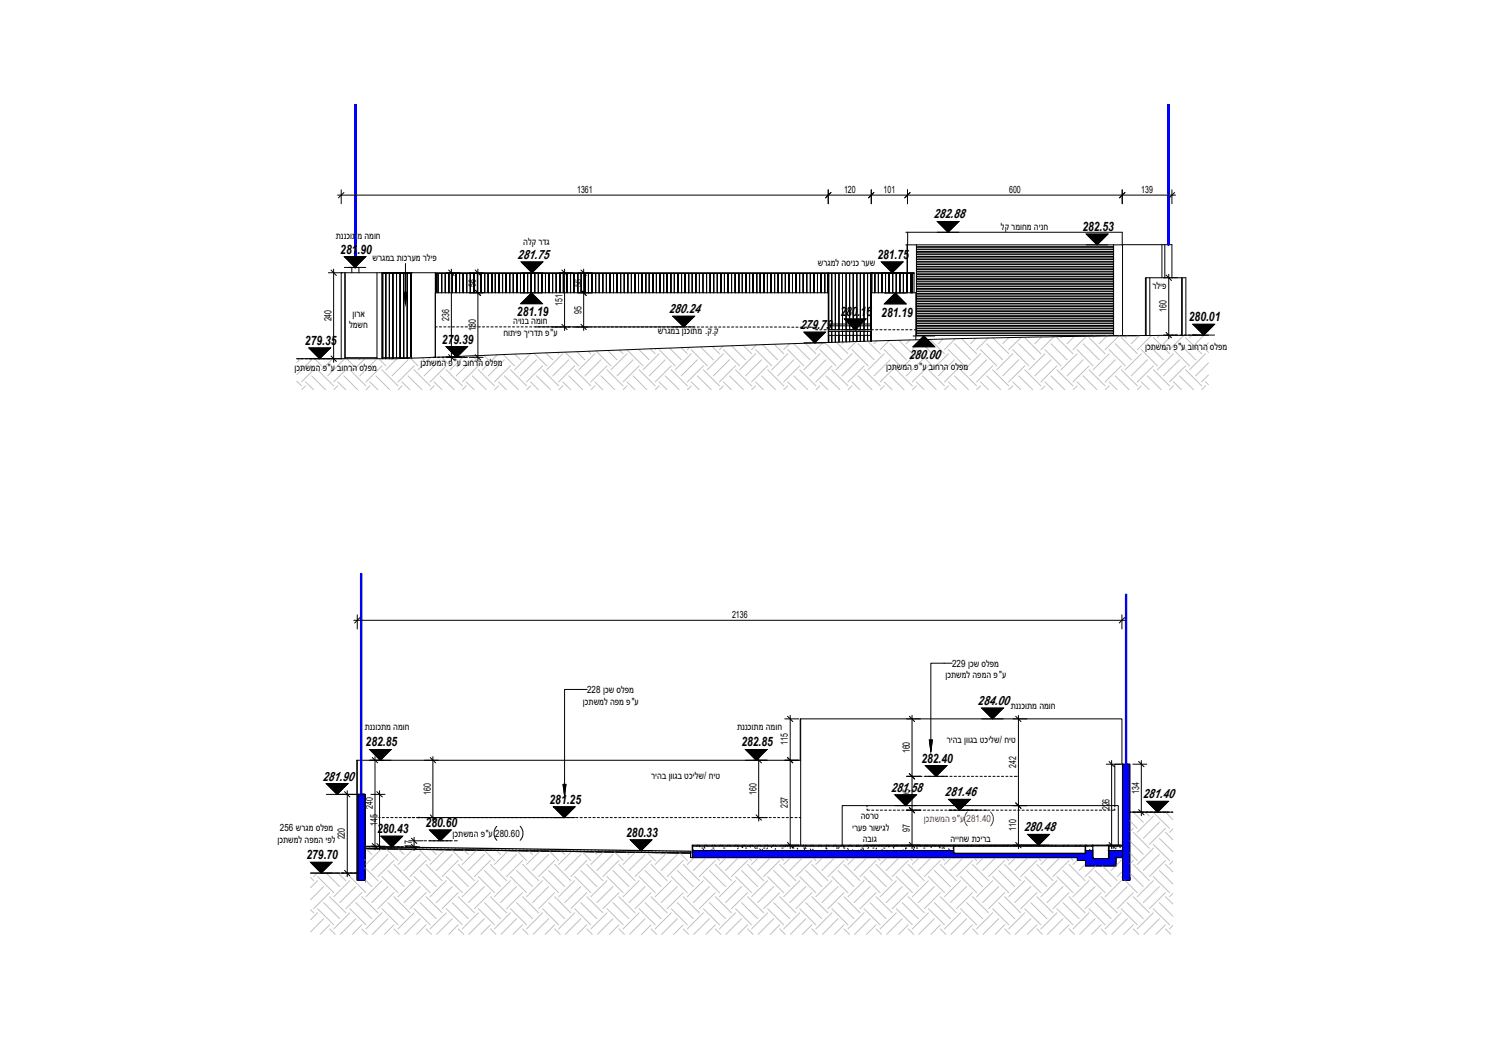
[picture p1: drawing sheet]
<svg xmlns="http://www.w3.org/2000/svg" width="420mm" height="297mm" viewBox="0 0 420 297" stroke-linecap="round" stroke-linejoin="round" font-family="sans-serif">
<defs><g id="words">
<g font-size="3.6">
<text x="260.8" y="61">282.88</text>
<text x="302.4" y="64.5">282.53</text>
<text x="95.1" y="70.8">281.90</text>
<text x="144.5" y="72.3">281.75</text>
<text x="245.1" y="72.3">281.75</text>
<text x="144.4" y="88.2">281.19</text>
<text x="186.8" y="87.4">280.24</text>
<text x="234.8" y="88.2">280.16</text>
<text x="246.2" y="88.5">281.19</text>
<text x="332.1" y="89.7">280.01</text>
<text x="123.5" y="95.9">279.39</text>
<text x="223.5" y="91.9">279.79</text>
<text x="85.2" y="96.3">279.35</text>
<text x="253.9" y="100.1">280.00</text>
<text x="273.1" y="196.8">284.00</text>
<text x="102.1" y="208.4">282.85</text>
<text x="207.1" y="208.4">282.85</text>
<text x="257.4" y="212.9">282.40</text>
<text x="90.1" y="217.9">281.90</text>
<text x="248.9" y="221.1">281.58</text>
<text x="153.5" y="224.4">281.25</text>
<text x="263.9" y="222.3">281.46</text>
<text x="319.2" y="222.9">281.40</text>
<text x="105.4" y="232.6">280.43</text>
<text x="118.9" y="230.9">280.60</text>
<text x="174.9" y="233.6">280.33</text>
<text x="286" y="232.1">280.48</text>
<text x="85.6" y="239.9">279.70</text>
</g>
<g font-size="2.8">
<text x="161.2" y="53.9">1361</text>
<text x="235.8" y="53.9">120</text>
<text x="246.8" y="53.9">101</text>
<text x="281.9" y="53.9">600</text>
<text x="318.8" y="53.9">139</text>
<text x="279.6" y="64.1">פל בסגטס מיתט</text>
<text x="93.8" y="66.7">שתתכגש</text>
<text x="99.8" y="66.7">ס מסגט</text>
<text x="146.2" y="68.4">מפל ביו</text>
<text x="104.1" y="72.9">ןבוסר שגכבעס בפיל</text>
<text x="228.5" y="74.4">ןבוספ ממיתכ בען</text>
<text x="132.9" y="80" transform="rotate(-90 132.9 80)">56</text>
<text x="162.5" y="80" transform="rotate(-90 162.5 80)">56</text>
<text x="322" y="80.7">בפיל</text>
<text x="92.6" y="89.7" transform="rotate(-90 92.6 89.7)">240</text>
<text x="99" y="88.4">גש בן</text>
<text x="125.5" y="89.6" transform="rotate(-90 125.5 89.6)">236</text>
<text x="157.1" y="85.3" transform="rotate(-90 157.1 85.3)">151</text>
<text x="162.5" y="87.6" transform="rotate(-90 162.5 87.6)">95</text>
<text x="325.9" y="87.2" transform="rotate(-90 325.9 87.2)">160</text>
<text x="97.5" y="91.7">פסןט</text>
<text x="132.9" y="92.4" transform="rotate(-90 132.9 92.4)">180</text>
<text x="140.6" y="93.7">טגשיל תיביש ל&quot;ע</text>
<text x="143.4" y="90.5">מ גי תר מסגט</text>
<text x="183.8" y="93.3">ןבוסר שתכגשס .ל.ל</text>
<text x="319.9" y="97.6">שכשןסמ ל&quot;ע רגטבמ מפלס</text>
<text x="82.3" y="103.5">שכשןסמ ל&quot;ע רגטבמ מפלס</text>
<text x="117.5" y="102.1">שכשןסמ ל&quot;ע רגטבמ מפלס</text>
<text x="247.6" y="103.2">שכשןסמ ל&quot;ע רגטבמ מפלס</text>
<text x="204.5" y="172.6">2136</text>
<text x="264.1" y="189.4">שכשןספ מלסמ ל&quot;ע</text>
<text x="266" y="186.1">229 שכן מפלס</text>
<text x="162.8" y="196.7">שכשןספ מלס ל&quot;ע</text>
<text x="164" y="193.4">228 שכן מפלס</text>
<text x="282.3" y="197.9">שתתכגשס מסגט</text>
<text x="101.9" y="203.9">שתתגכשס מסגט</text>
<text x="205.9" y="203.9">שתתכגשס מסגט</text>
<text x="220.1" y="208.1" transform="rotate(-90 220.1 208.1)">115</text>
<text x="264.5" y="207.3">בימר גגש ור חכיפן/ טיח</text>
<text x="254.2" y="210.3" transform="rotate(-90 254.2 210.3)">160</text>
<text x="283.9" y="214.4" transform="rotate(-90 283.9 214.4)">242</text>
<text x="120.3" y="221.9" transform="rotate(-90 120.3 221.9)">160</text>
<text x="181.9" y="217.5">בימר גגש ור חכיפן/ טיח</text>
<text x="211.4" y="221.9" transform="rotate(-90 211.4 221.9)">160</text>
<text x="318.2" y="221.6" transform="rotate(-90 318.2 221.6)">134</text>
<text x="104.2" y="225.8" transform="rotate(-90 104.2 225.8)">240</text>
<text x="220.1" y="225.7" transform="rotate(-90 220.1 225.7)">237</text>
<text x="254.2" y="222.5" transform="rotate(-90 254.2 222.5)">95</text>
<text x="310" y="226.2" transform="rotate(-90 310 226.2)">226</text>
<text x="78.2" y="232">256 ןבוס מפלס</text>
<text x="105.4" y="230.6" transform="rotate(-90 105.4 230.6)">145</text>
<text x="126.4" y="233.7">שכשןסמ ל&quot;ע 280.60</text>
<text x="238.1" y="231.9">יבעל בגןיופ</text>
<text x="240.4" y="228.6">ממבח</text>
<text x="254.2" y="232.1" transform="rotate(-90 254.2 232.1)">97</text>
<text x="283.9" y="232" transform="rotate(-90 283.9 232)">110</text>
<text x="77.5" y="235.2">שכשןספ מלסמ ילפ</text>
<text x="96.4" y="234.3" transform="rotate(-90 96.4 234.3)">220</text>
<text x="115.1" y="236.7" transform="rotate(-90 115.1 236.7)">17</text>
<text x="241" y="235.1">מרגו</text>
<text x="265.5" y="234.9">מ יי טן שכיבר</text>
</g>
<text font-size="2.8" fill="#f00" x="258.1" y="229.4">שכשןסמ ל&quot;ע 281.40</text>
</g></defs>
<!-- layer: A-WALL-PATT -->
<g fill="#00f" stroke="#00f" stroke-width=".28">
<path d="M313.6 213.3l2 32.4v-32.4zM313.6 213.3l2 32.4h-2z"/>
<path d="M100 221.8l2 17.6v-17.6zM100 221.8l2 17.6h-2z"/>
<path d="M100 239.4l2 6.3v-6.3zM100 239.4l2 6.3h-2z"/>
<path d="M266.4 238.2l36.9 1.2v-1.2zM266.4 238.2l36.9 1.2h-36.9z"/>
<path d="M309.8 239.4l1.9 .3v-.3zM309.8 239.4l1.9 .3h-1.9z"/>
<path d="M301 239.4l4.3 .3v-.3zM301 239.4l4.3 .3h-4.3z"/>
<path d="M301 239.7l10.7 .5v-.5zM301 239.7l10.7 .5h-10.7z"/>
<path d="M303.3 240.2l8.4 1.6v-1.6zM303.3 240.2l8.4 1.6h-8.4z"/>
</g>
<!-- layer: A-FLOR-PATT -->
<g fill="#00f" stroke="#00f" stroke-width=".28">
<path d="M309.8 237.4l3.8 2v-2zM309.8 237.4l3.8 2h-3.8z"/>
<path d="M303.3 237.4l2 2v-2zM303.3 237.4l2 2h-2z"/>
<path d="M193.5 237.4l72.9 2v-2zM193.5 237.4l72.9 2h-72.9z"/>
</g>
<!-- layer: A-WALL -->
<path d="M102 236.9v-15.1h-2v23.9M266.4 238.2h36.9M305.3 239.4v.3h4.5v-.3M305.3 236.1h4.5M305.3 236h4.5M311.7 239.4v2.4M315.6 226.7v-13.4h-2v22.7M303.3 240.2v1.6" fill="none" stroke="#000" stroke-width=".34"/>
<g fill="none" stroke="#000" stroke-width=".28">
<path d="M96.3 76.1v24M96.4 76.1v23.8M97.3 74.7h3v1.4M98.3 74.7v1.4M105.3 76.1v24M106.7 76.1v24M106.8 76.2h.1M114.8 76.3v23.7M114.9 76.1h6.8M121.6 76.1v23.6v-18h109.8v13.9M122 76.4v5.3M313.5 68.3h13.9v9.2"/>
<path d="M320.2 77.5v16.2M321.2 77.5v16.2M324.6 68.3v9.2M325.4 68.3v9.2M330.1 77.5v16.1M330.3 77.5v16.1M106.8 99.9v-23.8h-11.5v24M255.8 94.9v-13.2h-12.4v13.5M320 93.6v-16.1h11.3v16.1M99.8 212.2v9.6h.2M223.5 212.2v-11.5h89.9v12.6M223.7 200.7v35.3"/>
<path d="M223.7 212.2h-124v31.5M313.6 213.3h-2.2v11.6M235.3 236v-11.1h77.1v11.1M305.3 236v.1M309.7 239.4v.3M309.8 236v.1"/>
</g>
<!-- layer: A-WALL-PATT -->
<path d="M306.6 236v.1" fill="none" stroke="#000" stroke-width=".28"/>
<!-- layer: A-FLOR-PATT -->
<g fill="none" stroke="#85a877" stroke-width=".28">
<path d="M102.2 236.4v.5M103.2 236.4v.5M104.2 236.4v.5M105.2 236.5v.4M106.2 236.5v.5M107.2 236.5v.5M108.2 236.5v.5M109.2 236.5v.5M110.2 236.5v.5M111.2 236.5v.5M112.2 236.5v.6M113.2 236.5v.6"/>
<path d="M114.2 236.5v.6M115.2 236.6v.5M116.2 236.6v.5M117.2 236.6v.5M118.2 236.6v.5M119.2 236.6v.5M120.2 236.6v.5M121.2 236.7v.5M122.2 236.7v.5M123.2 236.7v.5M124.2 236.7v.5M125.2 236.7v.5"/>
<path d="M126.2 236.7v.5M127.2 236.8v.5M128.2 236.8v.5M129.2 236.8v.5M130.2 236.8v.5M131.2 236.8v.5M132.2 236.8v.5M133.2 236.8v.5M134.2 236.8v.5M135.2 236.8v.5M136.2 236.9v.4M137.2 236.9v.5"/>
<path d="M138.2 236.9v.5M139.2 236.9v.5M140.2 236.9v.5M141.2 236.9v.5M142.2 237v.4M143.2 237v.5M144.2 237v.5M145.2 237v.5M146.2 237v.5M147.2 237v.5M148.2 237.1v.4M149.2 237.1v.5"/>
<path d="M150.2 237.1v.5M151.2 237.1v.5M152.2 237.1v.5M153.2 237.1v.5M154.2 237.1v.5M155.2 237.1v.5M156.2 237.1v.5M157.2 237.2v.4M158.2 237.2v.5M159.2 237.2v.5M160.2 237.2v.5M161.2 237.2v.5"/>
<path d="M162.2 237.2v.5M163.2 237.2v.5M164.2 237.3v.5M165.2 237.3v.5M166.2 237.3v.5M167.2 237.3v.5M168.2 237.3v.5M169.2 237.3v.5M170.2 237.3v.6M171.2 237.3v.6M172.2 237.3v.6M173.2 237.4v.5"/>
<path d="M174.2 237.4v.5M175.2 237.4v.5M176.2 237.4v.5M177.2 237.4v.5M178.2 237.4v.5M179.2 237.5v.5M180.2 237.5v.5M181.2 237.5v.5M182.2 237.5v.5M183.2 237.5v.5M184.2 237.5v.5M185.2 237.6v.4"/>
<path d="M186.2 237.6v.5M187.2 237.6v.5M188.2 237.6v.5M189.2 237.6v.5M190.2 237.6v.5M191.2 237.6v.5M192.2 237.6v.6"/>
</g>
<path d="M102 236.9l90.9 1.3zM192.1 238.2h.8z" fill="#85a877" stroke="#85a877" stroke-width=".28"/>
<!-- layer: A-FLOR -->
<path d="M102 236.4l91 1.2v.6l-91-1.3M266.4 236.2h36.9M266.4 236v2.2M303.3 236v2.2M305.3 236h-111.8v3.4M305.3 236.1v3.3M309.8 236h3.8v3.4M309.8 236.1v3.3M311.7 239.4h.1" fill="none" stroke="#000" stroke-width=".34"/>
<g fill="none" stroke="#000" stroke-width=".28">
<path d="M253.1 68.4h.3M253.1 64.8h60.4v3.6M253.6 64.8v3.6M256 68.4h55.1M96.3 99.9h9M106.7 99.9h.2M106.9 99.9h4.8M111.8 99.9h3M114.8 99.9h.1M255.8 93.7h61.8M320 93.6l.2 .1M192.9 238.2h.1"/>
<path d="M193.5 236l-.1 3.4M303.1 236.2v2M305.3 236v.1M309.7 236.1v3.3M309.8 236v.1"/>
</g>
<!-- layer: A-FLOR-PATT -->
<g fill="none" stroke="#000" stroke-width=".28">
<path d="M193.6 237.2l.1 .2M194.9 236l-.3 .2M195.3 236l.3 .2M195.4 236.2l.1 .2M196.1 236.8h.3M196.6 237l-.1 .3M196.8 236.5l.1 .3M197 236l-.3 .2M197.4 236l.3 .2M198.9 237.2l-.2 .2M199.1 236l-.3 .2M199.1 236.8h.4"/>
<path d="M199.5 237.3l.1 .1M199.5 236l.3 .2M201.2 236l-.3 .2M201.7 236l.3 .2M202.2 236.8h.3M203.4 236l-.3 .2M203.8 236l.3 .2M205.5 236l-.3 .2M205.9 236l.3 .2M206 236.2h.1M206.2 236.7l-.1 .3M207.2 236.3l.2 .3"/>
<path d="M207.6 236.3l-.2 .3M207.6 236l-.3 .2M208 236l.3 .2M208.3 236.8h.3M208.8 236.2h.1M209.5 236.2l.1 .3M209.7 236l-.2 .2M210.1 236l.3 .2M210.8 236.6l.2 .3M211.2 236.2l-.1 .2M211.3 236.8h.4M211.9 236l-.3 .2"/>
<path d="M212.2 236l.3 .2M212.2 237l.2 .2M213 237.1l-.2 .3M213.3 236.8h.4M214 236l-.3 .2M214.4 236l.3 .2M214.4 236.7l-.2 .3M215.4 236.3l.1 .3M216.1 236l-.3 .2M216.5 236l.3 .2M216.7 236.9l-.2 .2M218.2 236l-.3 .2"/>
<path d="M218.4 236.8h.4M218.6 236l.3 .2M219.4 236.2l-.1 .2M220.3 236l-.3 .2M220.8 236l.3 .2M221.3 236.4l.2 .3M221.5 236.8h.3M221.7 236.2l-.1 .3M222.4 236l-.2 .2M222.7 236.8l.2 .3M222.9 236l.3 .2M224.5 236.8h.4"/>
<path d="M224.6 236l-.3 .2M224.9 236.9l-.2 .3M225 236l.3 .2M225 236.6l.2 .3M226.3 237l.2 .3M226.7 236l-.3 .2M227.1 236l.3 .2M227.1 237.1l-.1 .2M227.7 237.4h.1M228.8 236l-.3 .2M229.2 236l.3 .2M230.6 236.8h.4"/>
<path d="M230.9 236.8l.1 .3M231 236l-.3 .2M231.3 236l.3 .2M233.1 236l-.3 .2M233.5 236l.3 .2M233.7 236.8h.3M234.1 236.2l.1 .2M234.4 236.6l-.1 .2M235.2 236l-.3 .2M235.6 236l.3 .2-.2 .3M235.7 236.8h.3M236.8 236.8l.2 .3"/>
<path d="M237.3 236l-.3 .2M237.7 236l.3 .2M238.2 237.2l.1 .2M239.3 236.2h.1M239.4 236l-.3 .2M239.8 236l.3 .2M239.8 237.3v.1M240.5 237.1l.2 .2M240.8 236.8h.3M241.2 237l-.1 .3M241.5 236l-.3 .2M242 236l.3 .2"/>
<path d="M242.6 236.6l-.1 .3M243.7 236l-.3 .2M243.8 236.8h.4M244.1 236l.3 .2M244.9 236.8l-.2 .2M245.8 236l-.3 .2M246.2 236l.3 .2M246.4 237.2l.1 .2M246.9 236.8h.3M247.9 236l-.4 .3M248.1 237.4h-.1M248.2 236.2l.1 .3"/>
<path d="M248.3 236l.3 .2M249.5 236.5l.2 .3M249.9 236.2l-.1 .2M250 236l-.2 .2M250.4 236l.3 .2M252.2 236l-.3 .2M252.3 237.3l.1 .1M252.5 236l.3 .2M253 236.8h.3M253.1 236.8l-.2 .3M254.3 236l-.3 .2M254.7 236l.3 .2"/>
<path d="M255.3 236.9l-.1 .3M256 236.8h.4M256.4 236l-.3 .2M256.8 236l.3 .2M258 236.8h.4M258.5 236l-.3 .2M258.8 236.2v.1M258.9 236l.3 .2M260 236.4l.2 .3M260.6 236l-.3 .2M261.1 236l.3 .2M262.3 236.2l.2 .3"/>
<path d="M262.7 236.5l-.2 .2M262.7 236l-.2 .2M263.1 236.8h.4M263.2 236l.3 .2M263.6 236.6l.2 .3M264 236.2l-.1 .2M264.9 236l-.3 .2M265 237l.2 .3M265.3 236l.3 .2M266.2 236.8h.2M267 236l-.3 .2M268.1 236l-.3 .2"/>
<path d="M270.4 236l-.3 .2M271.5 236l-.3 .2M273.8 236l-.3 .2M274.9 236l-.3 .2M277.1 236l-.3 .2M278.2 236l-.3 .2M280.5 236l-.3 .2M281.6 236l-.3 .2M283.8 236l-.3 .2M285 236l-.3 .2M287.2 236l-.3 .2M288.3 236l-.3 .2"/>
<path d="M290.6 236l-.3 .2M291.7 236l-.3 .2M293.9 236l-.2 .2M295 236l-.2 .2M297.3 236l-.3 .2M298.4 236l-.3 .2M300.7 236l-.3 .2M301.8 236l-.3 .2M303.5 236l.3 .2M304.5 237.1l-.2 .3M305.1 237.3l.1 .1M305.2 236l-.3 .2"/>
<path d="M309.8 236l.3 .2M310.9 236.8h.3M311.6 236l-.3 .2M311.6 236.2v.1M311.8 236.7l-.2 .3M311.9 236l.3 .2M312.8 236.4l.2 .3M313.6 236l-.2 .2"/>
</g>
<!-- layer: A-FLOR-MCUT -->
<path d="M193.5 237.4h72.9M193.5 236.2h72.9M303.3 237.4h2M303.3 236.2h2M309.8 237.4h3.8M309.8 236.2h3.8" fill="none" stroke="#000" stroke-width=".28"/>
<!-- layer: A-DETL -->
<path d="M270.2 226.7a2.77 2.77 0 0 0 0 3.9M276.7 226.7a2.77 2.77 0 0 1 0 3.9" fill="none" stroke="#f00" stroke-width=".28"/>
<g fill="none" stroke="#000" stroke-width=".28">
<path d="M121 99.8h.7M121.7 91.3h.5M122.3 99.8h.6M122.8 91.3h.5M123.5 99.8h.6M124 91.3h.6M124.7 99.8h.6M125.2 91.3h.6M125.9 99.8h.6M126.4 91.3h.6M127.1 99.8h.6M127.6 91.3h.6"/>
<path d="M128.3 99.8h.6M128.8 91.3h.6M129.5 99.8h.7M129.9 91.3h.7M131.2 91.3h.6M132.4 91.3h.6M133.5 91.3h.7M134.8 91.3h.6M136 91.3h.6M137.1 91.3h.7M138.4 91.3h.6M139.6 91.3h.6"/>
<path d="M140.7 91.3h.7M142 91.3h.6M143.2 91.3h.5M144.4 91.3h.6M145.6 91.3h.6M146.8 91.3h.5M148 91.3h.6M149.2 91.3h.6M150.4 91.3h.5M151.6 91.3h.6M152.8 91.3h.6M154 91.3h1.8"/>
<path d="M156.4 91.3h.6M157.6 91.3h.5M158.8 91.3h.6M160 91.3h.6M161.1 91.3h.7M162.4 91.3h.6M163.6 91.3h.6M164.7 91.3h.7M166 91.3h.6M167.2 91.3h.6M168.3 91.3h.7M169.6 91.3h.6"/>
<path d="M170.8 91.3h.6M171.9 91.3h.7M173.2 91.3h.6M174.4 91.3h.5M175.6 91.3h.6M176.8 91.3h.6M178 91.3h.5M179.2 91.3h.6M180.4 91.3h.6M181.6 91.3h.5M182.8 91.3h.6M184 91.3h.6"/>
<path d="M185.2 91.3h.5M186.4 91.3h.6M187.6 91.3h.6M188.8 91.3h.5M190 91.3h.6M191.2 91.3h.6M192.3 91.3h.7M193.6 91.3h.6M194.8 91.3h.6M195.9 91.3h.7M197.2 91.3h.6M198.4 91.3h.6"/>
<path d="M199.5 91.3h.7M200.8 91.3h.6M202 91.3h.6M203.1 91.3h.7M204.4 91.3h.6M205.6 91.3h.5M206.7 91.3h.7M208 91.3h.6M209.2 91.3h.5M210.4 91.3h.6M211.6 91.3h.6M212.8 91.3h.5"/>
<path d="M214 91.3h.6M215.2 91.3h.6M216.4 91.3h.5M217.6 91.3h.6M218.8 91.3h.6M219.9 91.3h.6M221.2 91.3h.6M222.4 91.3h.6M223.5 91.3h.7M224.8 91.3h.6M226 91.3h.9M227.5 91.3h.5v.8h.4"/>
<path d="M229 92.1h.6M230.2 92.1h.6M231.4 92.1h.6M232.6 92.1h.6M233.8 92.1h.6M235 92.1h.6M236.2 92.1h.6M237.4 92.1h.6M238.6 92.1h.6M239.8 92.1h.6M241 92.1h.6M242.2 92.1h.6"/>
<path d="M243.4 92.1h.6M244.6 92.1h.6M245.8 92.1h.6M247 92.1h.6M248.2 92.1h.6M249.4 92.1h.6M250.6 92.1h.6M251.8 92.1h.6M253 92.1h.6M254.2 92.1h.6M255.4 92.1h.4M325.8 93.5h.8"/>
<path d="M327.2 93.5h.6M328.4 93.5h.6M329.6 93.5h.6M330.8 93.5h.6M332 93.5h.6M333.2 93.5h.8M337.6 93.6l-26.8 .2-42.4 .7-54 1.7-103.6 3.9h-27.9h.6M84.1 100.1h.6M85.3 100.1h.6M86.5 100.1h.6M87.7 100.1h.6M88.9 100.1h.6"/>
<path d="M90.1 100.1h.6M256.8 216.7h.8M258.2 216.7h.6M259.4 216.7h.6M260.6 216.7h.6M261.8 216.7h.6M263 216.7h.6M264.2 216.7h.6M265.4 216.7h.6M266.6 216.7h.6M267.8 216.7h.6M269 216.7h.6"/>
<path d="M270.2 216.7h.6M271.4 216.7h.6M272.6 216.7h.6M273.8 216.7h.6M275 216.7h.6M276.2 216.7h.6M277.4 216.7h.6M278.6 216.7h.6M279.8 216.7h.6M281 216.7h.6M282.2 216.7h.6M283.4 216.7h.8"/>
<path d="M105.8 228.2h.4M106.8 228.2h.6M108 228.2h.6M109.2 228.2h.6M109.6 236.4h.7M110.4 228.2h.6M110.9 236.4h.6M111.6 228.2h.6M112.1 236.4h.6M112.8 228.2h.6M113.3 236.4h.6M114 228.2h.7"/>
<path d="M114.5 236.4h.6M115.2 228.2h.7M115.7 236.4h.8M116.4 228.2h.7M117.7 228.2h.6M118.4 234.7h.8M118.9 228.2h.6M119.7 234.7h.7M120 228.2h.7M121 234.7h.6M121.3 228.2h.6M122.2 234.7h.6"/>
<path d="M122.5 228.2h.5M123.3 234.7h.7M123.6 228.2h.7M124.6 234.7h.6M124.9 228.2h.6M125.8 234.7h.6M126.1 228.2h.5M126.9 234.7h.8M127.2 228.2h.7M128.5 228.2h.6M129.7 228.2h.5M130.8 228.2h.7"/>
<path d="M132.1 228.2h.6M133.3 228.2h.5M134.5 228.2h.6M135.7 228.2h.6M136.8 228.2h.6M138.1 228.2h.6M138.8 230.7a2.77 2.77 0 0 0 0 3.9M139.3 228.2h.6M140.4 228.2h.6M141.7 228.2h.6M142.9 228.2h.6M144 228.2h.6"/>
<path d="M145.3 228.2h.6M145.3 230.7a2.77 2.77 0 0 1 0 3.9M146.5 228.2h.6M147.6 228.2h.6M148.9 228.2h.6M150.1 228.2h.6M151.2 228.2h.7M152.5 228.2h.6M153.7 228.2h.5M154.8 228.2h.7M156.1 228.2h.6M157.3 228.2h.5"/>
<path d="M158.4 228.2h.7M159.7 228.2h.6M160.9 228.2h.5M162 228.2h.7M163.3 228.2h.6M164.5 228.2h.5M165.6 228.2h.7M166.9 228.2h.6M168 228.2h.6M169.2 228.2h.7M170.5 228.2h.6M171.6 228.2h.6"/>
<path d="M172.9 228.2h.6M174.1 228.2h.6M175.2 228.2h.6M176.5 228.2h.6M177.7 228.2h.6M178.8 228.2h.6M180.1 228.2h.6M181.3 228.2h.5M182.4 228.2h.6M183.7 228.2h.6M184.9 228.2h.5M186 228.2h.6"/>
<path d="M187.3 228.2h.6M188.5 228.2h.5M189.6 228.2h.7M190.9 228.2h.6M192.1 228.2h.5M193.2 228.2h.7M194.5 228.2h.6M195.7 228.2h.5M196.8 228.2h.7M198.1 228.2h.6M199.2 228.2h.6M200.4 228.2h.7"/>
<path d="M201.7 228.2h.6M202.8 228.2h.6M204 228.2h.7M205.3 228.2h.6M206.4 228.2h.6M207.7 228.2h.6M208.9 228.2h.6M210 228.2h.6M211.3 228.2h.6M212.5 228.2h.5M213.6 228.2h.6M214.9 228.2h.6"/>
<path d="M216.1 228.2h.5M217.2 228.2h.6M218.5 228.2h.6M219.7 228.2h.5M220.8 228.2h.6M222.1 228.2h.6M223.3 228.2h.4M242.2 225.8v.4h.7M242.2 224.9v.3M243.5 226.2h.6M244.8 226.2h.5M245.9 226.2h.6"/>
<path d="M247.1 226.2h.6M248.4 226.2h.5M249.5 226.2h.6M250.7 226.2h.6M252 226.2h.5M253.1 226.2h.6M254.3 226.2h.6M255.6 226.2h.5M256.7 226.2h.6M257.9 226.2h.7M259.2 226.2h.5M260.3 226.2h.6"/>
<path d="M261.5 226.2h.7M262.7 226.2h.6M263.9 226.2h.6M265.1 226.2h.9M266.3 226.2h.9M267.5 226.2h.9M268.7 226.2h.9M269.9 226.2h.9M271.1 226.2h.9M272.3 226.2h.9M273.5 226.2h.9M274.7 226.2h.9"/>
<path d="M275.9 226.2h.6M277.1 226.2h.6M278.3 226.2h.6M279.6 226.2h.5M280.7 226.2h.6M281.9 226.2h.6M283.2 226.2h.5M284.3 226.2h.6M285.5 226.2h.6M286.8 226.2h.5M287.9 226.2h.6M289.1 226.2h.6"/>
<path d="M290.4 226.2h.5M291.5 226.2h.6M292.7 226.2h.6M293.9 226.2h.6M295.1 226.2h.6M296.3 226.2h.7M297.5 226.2h.6M298.7 226.2h.6M299.9 226.2h.7M301.1 226.2h.6M302.3 226.2h.6M303.5 226.2h.7"/>
<path d="M304.7 226.2h.6M305.9 226.2h.6M307.1 226.2h.6M308.3 226.2h.6M309.5 226.2h.6M311.4 225.8v.4h-.7M311.4 224.9v.3M315.5 226.7h.4M316.5 226.7h.6M317.7 226.7h.6M318.9 226.7h.6M320.1 226.7h.6"/>
<path d="M321.3 226.7h.6M322.5 226.7h.6M323.7 226.7h.6M324.9 226.7h.6M326.1 226.7h.6M327.3 226.7h.3h-12v19h-2v-6.3h-1.8v2.4h-8.5v-1.6h-2.3v-.8h-108.1v-1.2l-90.9-1.3v8.8h-2.3v-2h-12.9"/>
</g>
<!-- layer: A-DETL-GENF -->
<g fill="none" stroke="#fff" stroke-width=".28">
<path d="M114.7 100l2.1 2.1M117.9 99.9l.6 .5M120.3 99.8l-3.5 3.4M123.3 99.7l2.5 2.4M126.6 99.6l.9 .8M129.6 99.4l-3.8 3.8M132 99.3l2.8 2.8M135.2 99.2l1.2 1.2M138.9 99l-4.1 4.2M140.6 99l3.1 3.1M143.8 98.9l1.6 1.5M147.1 98.7h.1"/>
<path d="M148.2 98.7l-4.5 4.5M149.3 98.7l3.4 3.4M152.5 98.5l1.9 1.9M155.7 98.4l.4 .3M157.2 98.7l-4.5 4.5M157.9 98.3l3.8 3.8M161.1 98.2l2.3 2.2M164.4 98.1l.6 .6M166.2 98.7l-4.5 4.5M166.5 98l4.2 4.1M169.8 97.9l2.6 2.5M173 97.7l1.1 1"/>
<path d="M175.2 98.7l-4.5 4.5M175.2 97.6l4.4 4.5M178.4 97.5l2.9 2.9M181.7 97.4l1.3 1.3M183.3 97.3l-.3 .3M184.1 98.7l-4.5 4.5M184.1 97.6l4.5 4.5M187.1 97.2l3.2 3.2M190.3 97.1l1.7 1.6M192.6 97l-.6 .6M193.1 98.7l-4.5 4.5M193.1 97.6l4.5 4.5"/>
<path d="M195.7 96.8l3.6 3.6M199 96.7l2 2M202 96.6l-1 1M202.1 98.7l-4.5 4.5M202.1 97.6l4.5 4.5M204.4 96.5l3.9 3.9M207.6 96.4l2.4 2.3M211.1 98.7l-4.5 4.5M211.1 97.6l4.5 4.5M211.3 96.3l-1.3 1.3M213 96.2l4.2 4.2M216.3 96.1l2.6 2.6"/>
<path d="M220.1 98.7l-4.5 4.5M220.1 97.6l4.5 4.5M220.6 96l-1.7 1.6M221.8 96l4.5 4.4M225 95.8l2.9 2.9M226.4 95.7l-.1 .3M229.1 98.7l-4.5 4.5M229.1 97.6l4.4 4.5M229.9 95.7l-2 1.9M230.7 96l4.5 4.4M233.7 95.5l3.2 3.2M235.7 95.4l-.5 .6"/>
<path d="M238 98.7l-4.5 4.5M238 97.6l4.5 4.5M239.2 95.4l-2.3 2.2M239.7 96l4.5 4.4M242.4 95.2l3.5 3.5M245 95.2l-.8 .8M247 98.7l-4.5 4.5M247 97.6l4.5 4.5M248.4 95.1l-2.5 2.5M248.7 96l4.5 4.4M251.1 95l3.8 3.7M254.2 94.9l-1 1.1"/>
<path d="M256 98.7l-4.5 4.5M256 97.6l4.5 4.5M257.7 94.8l-2.8 2.8M257.7 96l4.5 4.4M259.8 94.8l4 3.9M263.4 94.6l-1.2 1.4M265 98.7l-4.5 4.5M265 97.6l4.4 4.5M266.6 96l4.5 4.4M266.9 94.6l-3.1 3M268.6 94.5l4.2 4.2M272.7 94.4l-1.6 1.6"/>
<path d="M273.9 98.7l-4.5 4.5M273.9 97.6l4.6 4.5M275.6 96l4.5 4.4M276.1 94.3l-3.3 3.3M277.4 94.3l4.4 4.4M281.8 94.3l-1.7 1.7M282.9 98.7l-4.4 4.5M282.9 97.6l4.5 4.5M284.6 96l4.5 4.4M285.3 94.2l-3.5 3.4M286.3 94.3l4.5 4.4M287.6 94.1l-.2 .2"/>
<path d="M291 94.1l-1.9 1.9M291.9 98.7l-4.5 4.5M291.9 97.6l4.5 4.5M293.6 96l4.5 4.4M294.4 94l-3.6 3.6M295.3 94.3l4.4 4.4M296.7 94l-.3 .3M300.1 93.9l-2 2.1M300.9 98.7l-4.5 4.5M300.9 97.6l4.5 4.5M302.6 96l4.5 4.4M303.5 93.9l-3.8 3.7"/>
<path d="M304.2 94.3l4.5 4.4M305.8 93.8l-.4 .5M309.2 93.8l-2.1 2.2M309.9 98.7l-4.5 4.5M309.9 97.6l4.5 4.5M311.6 96l4.4 4.4M312.6 93.8l-3.9 3.8M313.3 94.3l4.4 4.4M314.9 93.7l-.5 .6M318.3 93.7l-2.3 2.3M318.8 98.7l-4.4 4.5M318.8 97.6l4.5 4.5"/>
<path d="M320.5 96l4.5 4.4M321.7 93.7l-4 3.9M322.2 94.3l4.5 4.4M324 93.6l-.7 .7M327.3 93.6l-2.3 2.4M327.8 98.7l-4.5 4.5M327.8 97.6l4.5 4.5M329.5 96l4.5 4.4M330.7 93.6l-4 4M331.2 94.3l4.5 4.4M333 93.6l-.7 .7M336.4 93.6l-2.4 2.4"/>
<path d="M336.8 98.7l-4.5 4.5M336.8 97.6l.8 .8M337.6 95.7l-1.9 1.9M82.9 106.4l1.3 1.3M84 100.1l-1.1 1.1M85.4 107.7l-1.1 1.1M85.4 106.6l2.2 2.2M87.1 100.4l-4.2 4.2M87.1 104.9l3.8 3.9M87.9 100.1l2 2M88.7 102.1l-4.5 4.5M88.7 103.2l4.5 4.5"/>
<path d="M91.3 100.1l.3 .3M92.9 100.1l-3 3.1M94.3 107.7l-1 1.1M94.3 106.6l2.2 2.2M96 100.4l-4.4 4.5M96 104.9l3.9 3.9M96.8 100.1l2 2M97.7 102.1l-4.5 4.5M97.7 103.2l4.5 4.5M100.2 100.1l.3 .3M101.9 100.1l-3.1 3.1M103.3 107.7l-1 1.1"/>
<path d="M103.3 106.6l2.2 2.2M105 100.4l-4.5 4.5M105 104.9l3.9 3.9M105.9 100.1l1.9 2M106.7 102.1l-4.5 4.5M106.7 103.2l4.5 4.5M109.2 100.1l.3 .3M110.9 100.1l-3.1 3.1M112.3 107.7l-1.1 1.1M112.3 106.6l2.2 2.2M114 100.4l-4.5 4.5M114 104.9l3.9 3.9"/>
<path d="M115.7 102.1l-4.5 4.5M115.7 103.2l4.5 4.5M121.3 107.7l-1.1 1.1M121.3 106.6l2.2 2.2M123 100.4l-4.5 4.5M123 104.9l3.9 3.9M124.7 102.1l-4.5 4.5M124.7 103.2l4.4 4.5M130.2 107.7l-1 1.1M130.2 106.6l2.2 2.2M131.9 100.4l-4.4 4.5M131.9 104.9l3.9 3.9"/>
<path d="M133.6 102.1l-4.5 4.5M133.6 103.2l4.5 4.5M139.3 107.7l-1.1 1.1M139.3 106.6l2.1 2.2M140.9 100.4l-4.5 4.5M140.9 104.9l3.9 3.9M142.6 102.1l-4.5 4.5M142.6 103.2l4.5 4.5M148.2 107.7l-1.1 1.1M148.2 106.6l2.2 2.2M149.9 100.4l-4.5 4.5M149.9 104.9l3.9 3.9"/>
<path d="M151.6 102.1l-4.5 4.5M151.6 103.2l4.5 4.5M157.2 107.7l-1 1.1M157.2 106.6l2.2 2.2M158.9 100.4l-4.5 4.5M158.9 104.9l3.9 3.9M160.6 102.1l-4.5 4.5M160.6 103.2l4.4 4.5M166.2 107.7l-1.1 1.1M166.2 106.6l2.2 2.2M167.9 100.4l-4.5 4.5M167.9 104.9l3.8 3.9"/>
<path d="M169.6 102.1l-4.6 4.5M169.6 103.2l4.5 4.5M175.2 107.7l-1.1 1.1M175.2 106.6l2.2 2.2M176.9 100.4l-4.5 4.5M176.9 104.9l3.8 3.9M178.5 102.1l-4.4 4.5M178.5 103.2l4.5 4.5M184.1 107.7l-1 1.1M184.1 106.6l2.2 2.2M185.8 100.4l-4.5 4.5M185.8 104.9l3.9 3.9"/>
<path d="M187.5 102.1l-4.5 4.5M187.5 103.2l4.5 4.5M193.1 107.7l-1 1.1M193.1 106.6l2.2 2.2M194.8 100.4l-4.5 4.5M194.8 104.9l3.9 3.9M196.5 102.1l-4.5 4.5M196.5 103.2l4.5 4.5M202.1 107.7l-1.1 1.1M202.1 106.6l2.2 2.2M203.8 100.4l-4.5 4.5M203.8 104.9l3.9 3.9"/>
<path d="M205.5 102.1l-4.5 4.5M205.5 103.2l4.5 4.5M211.1 107.7l-1.1 1.1M211.1 106.6l2.2 2.2M212.8 100.4l-4.5 4.5M212.8 104.9l3.8 3.9M214.4 102.1l-4.4 4.5M214.4 103.2l4.5 4.5M220.1 107.7l-1.1 1.1M220.1 106.6l2.1 2.2M221.8 100.4l-4.6 4.5M221.8 104.9l3.8 3.9"/>
<path d="M223.4 102.1l-4.5 4.5M223.4 103.2l4.5 4.5M229.1 107.7l-1.1 1.1M229.1 106.6l2.2 2.2M230.7 100.4l-4.4 4.5M230.7 104.9l3.9 3.9M232.4 102.1l-4.5 4.5M232.4 103.2l4.5 4.5M238 107.7l-1 1.1M238 106.6l2.2 2.2M239.7 100.4l-4.5 4.5M239.7 104.9l3.9 3.9"/>
<path d="M241.4 102.1l-4.5 4.5M241.4 103.2l4.5 4.5M247 107.7l-1.1 1.1M247 106.6l2.2 2.2M248.7 100.4l-4.5 4.5M248.7 104.9l3.8 3.9M250.4 102.1l-4.5 4.5M250.4 103.2l4.5 4.5M256 107.7l-1.1 1.1M256 106.6l2.2 2.2M257.7 100.4l-4.5 4.5M257.7 104.9l3.9 3.9"/>
<path d="M259.4 102.1l-4.5 4.5M259.4 103.2l4.4 4.5M265 107.7l-1.1 1.1M265 106.6l2.2 2.2M266.6 100.4l-4.4 4.5M266.6 104.9l3.9 3.9M268.3 102.1l-4.5 4.5M268.3 103.2l4.5 4.5M273.9 107.7l-1 1.1M273.9 106.6l2.2 2.2M275.6 100.4l-4.5 4.5M275.6 104.9l3.9 3.9"/>
<path d="M277.3 102.1l-4.5 4.5M277.3 103.2l4.5 4.5M282.9 107.7l-1.1 1.1M282.9 106.6l2.2 2.2M284.6 100.4l-4.5 4.5M284.6 104.9l3.9 3.9M286.3 102.1l-4.5 4.5M286.3 103.2l4.5 4.5M291.9 107.7l-1 1.1M291.9 106.6l2.2 2.2M293.6 100.4l-4.5 4.5M293.6 104.9l3.9 3.9"/>
<path d="M295.3 102.1l-4.5 4.5M295.3 103.2l4.4 4.5M300.9 107.7l-1.1 1.1M300.9 106.6l2.2 2.2M302.6 100.4l-4.5 4.5M302.6 104.9l3.8 3.9M304.2 102.1l-4.5 4.5M304.2 103.2l4.5 4.5M309.9 107.7l-1.1 1.1M309.9 106.6l2.2 2.2M311.6 100.4l-4.5 4.5M311.6 104.9l3.8 3.9"/>
<path d="M313.3 102.1l-4.6 4.5M313.3 103.2l4.4 4.5M318.8 107.7l-1 1.1M318.8 106.6l2.2 2.2M320.5 100.4l-4.5 4.5M320.5 104.9l3.9 3.9M322.2 102.1l-4.5 4.5M322.2 103.2l4.5 4.5M327.8 107.7l-1 1.1M327.8 106.6l2.2 2.2M329.5 100.4l-4.5 4.5M329.5 104.9l3.9 3.9"/>
<path d="M331.2 102.1l-4.5 4.5M331.2 103.2l4.5 4.5M336.8 107.7l-1.1 1.1M336.8 106.6l.8 .8M337.6 104.7l-1.9 1.9M337.6 101.3l-3.6 3.6M102.3 236.9l1.6 1.6M106.6 237l-4.4 4.3M107.9 237l3.3 3.2M108.4 238.5l-4.5 4.5M111.4 237.1l1.5 1.4M115.4 237.1l-4.2 4.2"/>
<path d="M117 237.1l3.2 3.1M117.4 238.5l-4.5 4.5M120.5 237.2l1.4 1.3M124.3 237.2l-4.1 4.1M126.2 237.2l2.9 3M126.4 238.5l-4.5 4.5M129.6 237.3l1.2 1.2M133.2 237.3l-4.1 4M135.3 237.3l2.8 2.9M135.3 238.5l-4.5 4.5M138.7 237.4l1.1 1.1M142 237.5l-3.9 3.8"/>
<path d="M144.3 238.5l-4.5 4.5M144.4 237.5l2.7 2.7M147.8 237.6l1 .9M150.9 237.6l-3.8 3.7M153.3 238.5l-4.5 4.5M153.5 237.6l2.6 2.6M156.9 237.7l.9 .8M159.7 237.7l-3.6 3.6M162.2 238.5l-4.4 4.5M162.6 237.7l2.4 2.5M166 237.8l.7 .7M168.6 237.8l-3.6 3.5"/>
<path d="M171.2 238.5l-4.5 4.5M171.7 237.9l2.4 2.3M175.1 237.9l.6 .6M177.4 237.9l-3.3 3.4M180.2 238.5l-4.5 4.5M180.8 238l2.2 2.2M184.2 238l.5 .5M186.3 238.1l-3.3 3.2M189.2 238.5l-4.5 4.5M189.9 238.1l2.1 2.1M193.9 239.4l-1.9 1.9M197.3 239.4l-3.6 3.6"/>
<path d="M200.2 239.4l.8 .8M202.9 239.4l-1.9 1.9M206.3 239.4l-3.6 3.6M209.2 239.4l.8 .8M211.9 239.4l-1.9 1.9M215.3 239.4l-3.6 3.6M218.1 239.4l.8 .8M220.8 239.4l-1.9 1.9M224.2 239.4l-3.6 3.6M227.1 239.4l.8 .8M229.8 239.4l-1.9 1.9M233.2 239.4l-3.6 3.6"/>
<path d="M236.1 239.4l.8 .8M238.8 239.4l-1.9 1.9M242.2 239.4l-3.6 3.6M245.1 239.4l.8 .8M247.8 239.4l-1.9 1.9M251.1 239.4l-3.5 3.6M254.1 239.4l.8 .8M256.8 239.4l-1.9 1.9M260.1 239.4l-3.6 3.6M263 239.4l.8 .8M265.8 239.4l-2 1.9M269.1 239.4l-3.6 3.6"/>
<path d="M272 239.4l.8 .8M274.7 239.4l-1.9 1.9M278.1 239.4l-3.6 3.6M281 239.4l.8 .8M283.7 239.4l-1.9 1.9M287.1 239.4l-3.6 3.6M290 239.4l.8 .8M292.7 239.4l-1.9 1.9M296.1 239.4l-3.6 3.6M299 239.4l.7 .8M313.6 239.8l-1.8 1.9M315.6 238.1l2.1 2.1"/>
<path d="M315.6 229.1l2.1 2.2M315.6 234.8l3.8 3.7M316.6 226.7l2.8 2.9M316.6 231.3l-1 .9M316.6 232.4l4.5 4.4M319.9 226.7l1.2 1.2M321.1 226.7v.1M322.2 227.9l-4.5 4.5M322.2 236.8l-4.5 4.5M322.2 235.7l4.5 4.5M322.2 226.8l4.5 4.5M323.9 229.6l-4.5 4.4"/>
<path d="M323.9 238.5l-4.5 4.5M323.9 234l3.7 3.8M325.6 231.3l-4.5 4.4M325.6 226.7l2 2.1M325.6 232.4l2 2M327.6 231.4l-.9 1M86.8 254l.8 .8M86.8 245l.8 .9M88.6 243.7l-1 1M88.7 245.9l-1.9 1.9M88.7 254.8l-1.9 2M88.7 253.7l4.5 4.5"/>
<path d="M88.7 244.7l4.5 4.5M90.4 247.5l-3.6 3.7M90.4 256.5l-3.6 3.7M90.4 252l4.5 4.5M91.1 243.7l3.8 3.8M92.1 249.2l-4.5 4.5M92.1 258.2l-2.7 2.6M92.1 259.3l1.5 1.5M92.1 250.3l4.5 4.5M94.5 243.7l2.1 2.2M97.6 243.7l-1 1M97.7 245.9l-4.5 4.4"/>
<path d="M97.7 254.8l-4.5 4.5M97.7 253.7l4.5 4.5M97.7 244.7l4.5 4.5M99.4 247.5l-4.5 4.5M99.4 256.5l-4.3 4.3M99.4 252l4.5 4.5M101.1 249.2l-4.5 4.5M101.1 258.2l-2.6 2.6M101.1 259.3l1.5 1.5M101.1 250.3l4.5 4.5M102 240l.2 .2M102 245.6l1.9 1.9"/>
<path d="M102 242.3l3.6 3.6M106.7 245.9l-4.5 4.4M106.7 254.8l-4.5 4.5M106.7 253.7l4.5 4.5M106.7 244.7l4.5 4.5M108.4 247.5l-4.5 4.5M108.4 256.5l-4.4 4.3M108.4 252l4.5 4.5M108.4 243l4.5 4.5M110.1 240.2l-4.5 4.5M110.1 249.2l-4.5 4.5M110.1 258.2l-2.7 2.6"/>
<path d="M110.1 259.3l1.5 1.5M110.1 250.3l4.4 4.5M110.1 241.3l4.4 4.6M115.7 245.9l-4.5 4.4M115.7 254.8l-4.5 4.5M115.7 253.7l4.5 4.5M115.7 244.7l4.5 4.5M117.4 247.5l-4.5 4.5M117.4 256.5l-4.4 4.3M117.4 252l4.5 4.5M117.4 243l4.5 4.5M119 240.2l-4.5 4.5"/>
<path d="M119 249.2l-4.5 4.5M119 258.2l-2.6 2.6M119 259.3l1.6 1.5M119 250.3l4.5 4.5M119 241.3l4.5 4.6M124.7 245.9l-4.5 4.4M124.7 254.8l-4.5 4.5M124.7 253.7l4.4 4.5M124.7 244.7l4.4 4.5M126.4 247.5l-4.5 4.5M126.4 256.5l-4.4 4.3M126.4 252l4.4 4.5"/>
<path d="M126.4 243l4.4 4.5M128 240.2l-4.5 4.5M128 249.2l-4.5 4.5M128 258.2l-2.6 2.6M128 259.3l1.6 1.5M128 250.3l4.5 4.5M128 241.3l4.5 4.6M133.6 245.9l-4.5 4.4M133.6 254.8l-4.5 4.5M133.6 253.7l4.5 4.5M133.6 244.7l4.5 4.5M135.3 247.5l-4.5 4.5"/>
<path d="M135.3 256.5l-4.3 4.3M135.3 252l4.5 4.5M135.3 243l4.5 4.5M137 240.2l-4.5 4.5M137 249.2l-4.5 4.5M137 258.2l-2.6 2.6M137 259.3l1.5 1.5M137 250.3l4.5 4.5M137 241.3l4.5 4.6M142.6 245.9l-4.5 4.4M142.6 254.8l-4.5 4.5M142.6 253.7l4.5 4.5"/>
<path d="M142.6 244.7l4.5 4.5M144.3 247.5l-4.5 4.5M144.3 256.5l-4.3 4.3M144.3 252l4.5 4.5M144.3 243l4.5 4.5M146 240.2l-4.5 4.5M146 249.2l-4.5 4.5M146 258.2l-2.7 2.6M146 259.3l1.5 1.5M146 250.3l4.5 4.5M146 241.3l4.5 4.6M151.6 245.9l-4.5 4.4"/>
<path d="M151.6 254.8l-4.5 4.5M151.6 253.7l4.5 4.5M151.6 244.7l4.5 4.5M153.3 247.5l-4.5 4.5M153.3 256.5l-4.3 4.3M153.3 252l4.5 4.5M153.3 243l4.5 4.5M155 240.2l-4.5 4.5M155 249.2l-4.5 4.5M155 258.2l-2.7 2.6M155 259.3l1.5 1.5M155 250.3l4.5 4.5"/>
<path d="M155 241.3l4.5 4.6M160.6 245.9l-4.5 4.4M160.6 254.8l-4.5 4.5M160.6 253.7l4.4 4.5M160.6 244.7l4.4 4.5M162.2 247.5l-4.4 4.5M162.2 256.5l-4.3 4.3M162.2 252l4.5 4.5M162.2 243l4.5 4.5M163.9 240.2l-4.4 4.5M163.9 249.2l-4.4 4.5M163.9 258.2l-2.6 2.6"/>
<path d="M163.9 259.3l1.6 1.5M163.9 250.3l4.5 4.5M163.9 241.3l4.5 4.6M169.6 245.9l-4.6 4.4M169.6 254.8l-4.6 4.5M169.6 253.7l4.5 4.5M169.6 244.7l4.5 4.5M171.2 247.5l-4.5 4.5M171.2 256.5l-4.3 4.3M171.2 252l4.5 4.5M171.2 243l4.5 4.5M172.9 240.2l-4.5 4.5"/>
<path d="M172.9 249.2l-4.5 4.5M172.9 258.2l-2.6 2.6M172.9 259.3l1.5 1.5M172.9 250.3l4.5 4.5M172.9 241.3l4.5 4.6M178.5 245.9l-4.4 4.4M178.5 254.8l-4.4 4.5M178.5 253.7l4.5 4.5M178.5 244.7l4.5 4.5M180.2 247.5l-4.5 4.5M180.2 256.5l-4.3 4.3M180.2 252l4.5 4.5"/>
<path d="M180.2 243l4.5 4.5M181.9 240.2l-4.5 4.5M181.9 249.2l-4.5 4.5M181.9 258.2l-2.6 2.6M181.9 259.3l1.5 1.5M181.9 250.3l4.5 4.5M181.9 241.3l4.5 4.6M187.5 245.9l-4.5 4.4M187.5 254.8l-4.5 4.5M187.5 253.7l4.5 4.5M187.5 244.7l4.5 4.5M189.2 247.5l-4.5 4.5"/>
<path d="M189.2 256.5l-4.3 4.3M189.2 252l4.5 4.5M189.2 243l4.5 4.5M190.9 240.2l-4.5 4.5M190.9 249.2l-4.5 4.5M190.9 258.2l-2.7 2.6M190.9 259.3l1.5 1.5M190.9 250.3l4.5 4.5M190.9 241.3l4.5 4.6M196.5 245.9l-4.5 4.4M196.5 254.8l-4.5 4.5M196.5 253.7l4.5 4.5"/>
<path d="M196.5 244.7l4.5 4.5M198.2 247.5l-4.5 4.5M198.2 256.5l-4.4 4.3M198.2 252l4.5 4.5M198.2 243l4.5 4.5M199.8 240.2l-4.4 4.5M199.8 249.2l-4.4 4.5M199.8 258.2l-2.6 2.6M199.8 259.3l1.6 1.5M199.8 250.3l4.5 4.5M199.8 241.3l4.5 4.6M205.5 245.9l-4.5 4.4"/>
<path d="M205.5 254.8l-4.5 4.5M205.5 253.7l4.5 4.5M205.5 244.7l4.5 4.5M207.2 247.5l-4.5 4.5M207.2 256.5l-4.4 4.3M207.2 252l4.5 4.5M207.2 243l4.5 4.5M208.9 240.2l-4.6 4.5M208.9 249.2l-4.6 4.5M208.9 258.2l-2.7 2.6M208.9 259.3l1.5 1.5M208.9 250.3l4.4 4.5"/>
<path d="M208.9 241.3l4.4 4.6M214.4 245.9l-4.4 4.4M214.4 254.8l-4.4 4.5M214.4 253.7l4.5 4.5M214.4 244.7l4.5 4.5M216.1 247.5l-4.4 4.5M216.1 256.5l-4.3 4.3M216.1 252l4.5 4.5M216.1 243l4.5 4.5M217.8 240.2l-4.5 4.5M217.8 249.2l-4.5 4.5M217.8 258.2l-2.6 2.6"/>
<path d="M217.8 259.3l1.6 1.5M217.8 250.3l4.5 4.5M217.8 241.3l4.5 4.6M223.4 245.9l-4.5 4.4M223.4 254.8l-4.5 4.5M223.4 253.7l4.5 4.5M223.4 244.7l4.5 4.5M225.1 247.5l-4.5 4.5M225.1 256.5l-4.3 4.3M225.1 252l4.5 4.5M225.1 243l4.5 4.5M226.8 240.2l-4.5 4.5"/>
<path d="M226.8 249.2l-4.5 4.5M226.8 258.2l-2.7 2.6M226.8 259.3l1.5 1.5M226.8 250.3l4.5 4.5M226.8 241.3l4.5 4.6M232.4 245.9l-4.5 4.4M232.4 254.8l-4.5 4.5M232.4 253.7l4.5 4.5M232.4 244.7l4.5 4.5M234.1 247.5l-4.5 4.5M234.1 256.5l-4.3 4.3M234.1 252l4.5 4.5"/>
<path d="M234.1 243l4.5 4.5M235.8 240.2l-4.5 4.5M235.8 249.2l-4.5 4.5M235.8 258.2l-2.7 2.6M235.8 259.3l1.5 1.5M235.8 250.3l4.5 4.5M235.8 241.3l4.5 4.6M241.4 245.9l-4.5 4.4M241.4 254.8l-4.5 4.5M241.4 253.7l4.5 4.5M241.4 244.7l4.5 4.5M243.1 247.5l-4.5 4.5"/>
<path d="M243.1 256.5l-4.4 4.3M243.1 252l4.5 4.5M243.1 243l4.5 4.5M244.8 240.2l-4.5 4.5M244.8 249.2l-4.5 4.5M244.8 258.2l-2.7 2.6M244.8 259.3l1.5 1.5M244.8 250.3l4.4 4.5M244.8 241.3l4.4 4.6M250.4 245.9l-4.5 4.4M250.4 254.8l-4.5 4.5M250.4 253.7l4.5 4.5"/>
<path d="M250.4 244.7l4.5 4.5M252 247.5l-4.4 4.5M252 256.5l-4.3 4.3M252 252l4.5 4.5M252 243l4.5 4.5M253.7 240.2l-4.5 4.5M253.7 249.2l-4.5 4.5M253.7 258.2l-2.6 2.6M253.7 259.3l1.6 1.5M253.7 250.3l4.5 4.5M253.7 241.3l4.5 4.6M259.4 245.9l-4.5 4.4"/>
<path d="M259.4 254.8l-4.5 4.5M259.4 253.7l4.4 4.5M259.4 244.7l4.4 4.5M261 247.5l-4.5 4.5M261 256.5l-4.3 4.3M261 252l4.5 4.5M261 243l4.5 4.5M262.7 240.2l-4.5 4.5M262.7 249.2l-4.5 4.5M262.7 258.2l-2.6 2.6M262.7 259.3l1.5 1.5M262.7 250.3l4.5 4.5"/>
<path d="M262.7 241.3l4.5 4.6M268.3 245.9l-4.5 4.4M268.3 254.8l-4.5 4.5M268.3 253.7l4.5 4.5M268.3 244.7l4.5 4.5M270 247.5l-4.5 4.5M270 256.5l-4.3 4.3M270 252l4.5 4.5M270 243l4.5 4.5M271.7 240.2l-4.5 4.5M271.7 249.2l-4.5 4.5M271.7 258.2l-2.6 2.6"/>
<path d="M271.7 259.3l1.5 1.5M271.7 250.3l4.5 4.5M271.7 241.3l4.5 4.6M277.3 245.9l-4.5 4.4M277.3 254.8l-4.5 4.5M277.3 253.7l4.5 4.5M277.3 244.7l4.5 4.5M279 247.5l-4.5 4.5M279 256.5l-4.4 4.3M279 252l4.5 4.5M279 243l4.5 4.5M280.7 240.2l-4.5 4.5"/>
<path d="M280.7 249.2l-4.5 4.5M280.7 258.2l-2.7 2.6M280.7 259.3l1.5 1.5M280.7 250.3l4.4 4.5M280.7 241.3l4.4 4.6M286.3 245.9l-4.5 4.4M286.3 254.8l-4.5 4.5M286.3 253.7l4.5 4.5M286.3 244.7l4.5 4.5M288 247.5l-4.5 4.5M288 256.5l-4.4 4.3M288 252l4.5 4.5"/>
<path d="M288 243l4.5 4.5M289.7 240.2l-4.6 4.5M289.7 249.2l-4.6 4.5M289.7 258.2l-2.7 2.6M289.7 259.3l1.5 1.5M289.7 250.3l4.5 4.5M289.7 241.3l4.5 4.6M295.3 245.9l-4.5 4.4M295.3 254.8l-4.5 4.5M295.3 253.7l4.4 4.5M295.3 244.7l4.4 4.5M297 247.5l-4.5 4.5"/>
<path d="M297 256.5l-4.4 4.3M297 252l4.4 4.5M297 243l4.4 4.5M298.6 240.2l-4.4 4.5M298.6 249.2l-4.4 4.5M298.6 258.2l-2.6 2.6M298.6 259.3l1.6 1.5M298.6 250.3l4.5 4.5M298.6 241.3l4.5 4.6M301 240.1l-1.3 1.2M303.3 241.2l-1.9 1.8M304.2 245.9l-4.5 4.4"/>
<path d="M304.2 254.8l-4.5 4.5M304.2 253.7l4.5 4.5M304.2 244.7l4.5 4.5M305.9 247.5l-4.5 4.5M305.9 256.5l-4.3 4.3M305.9 252l4.5 4.5M305.9 243l4.5 4.5M306.1 241.8l-3 2.9M307.6 249.2l-4.5 4.5M307.6 258.2l-2.6 2.6M307.6 259.3l1.5 1.5M307.6 250.3l4.5 4.5"/>
<path d="M308 241.8l4.1 4.1M311.7 241.8l-1.3 1.2M313.2 245.9l-4.5 4.4M313.2 254.8l-4.5 4.5M313.2 253.7l4.5 4.5M313.2 244.7l.4 .4M313.6 243.2l-1.5 1.5M314.2 245.7l3.5 3.5M314.9 247.5l-4.5 4.5M314.9 256.5l-4.3 4.3M314.9 252l4.5 4.5M315.6 243.7l3.8 3.8"/>
<path d="M316.6 240.2l-1 1M316.6 249.2l-4.5 4.5M316.6 258.2l-2.7 2.6M316.6 259.3l1.5 1.5M316.6 250.3l4.5 4.5M316.6 241.3l4.5 4.6M322.2 245.9l-4.5 4.4M322.2 254.8l-4.5 4.5M322.2 253.7l4.5 4.5M322.2 244.7l4.5 4.5M323.9 247.5l-4.5 4.5M323.9 256.5l-4.3 4.3"/>
<path d="M323.9 252l3.7 3.8M323.9 243l3.7 3.8M325.6 240.2l-4.5 4.5M325.6 249.2l-4.5 4.5M325.6 258.2l-2.7 2.6M325.6 259.3l1.5 1.5M325.6 250.3l2 2.1M325.6 241.3l2 2.1M327.6 240.4l-.9 .9M327.6 249.4l-.9 .9M327.6 258.4l-.9 .9"/>
</g>
<g fill="none" stroke="#c0c0c0" stroke-width=".28">
<path d="M114.7 100l2.1 2.1M117.9 99.9l.6 .5M120.3 99.8l-3.5 3.4M123.3 99.7l2.5 2.4M126.6 99.6l.9 .8M129.6 99.4l-3.8 3.8M132 99.3l2.8 2.8M135.2 99.2l1.2 1.2M138.9 99l-4.1 4.2M140.6 99l3.1 3.1M143.8 98.9l1.6 1.5M147.1 98.7h.1"/>
<path d="M148.2 98.7l-4.5 4.5M149.3 98.7l3.4 3.4M152.5 98.5l1.9 1.9M155.7 98.4l.4 .3M157.2 98.7l-4.5 4.5M157.9 98.3l3.8 3.8M161.1 98.2l2.3 2.2M164.4 98.1l.6 .6M166.2 98.7l-4.5 4.5M166.5 98l4.2 4.1M169.8 97.9l2.6 2.5M173 97.7l1.1 1"/>
<path d="M175.2 98.7l-4.5 4.5M175.2 97.6l4.4 4.5M178.4 97.5l2.9 2.9M181.7 97.4l1.3 1.3M183.3 97.3l-.3 .3M184.1 98.7l-4.5 4.5M184.1 97.6l4.5 4.5M187.1 97.2l3.2 3.2M190.3 97.1l1.7 1.6M192.6 97l-.6 .6M193.1 98.7l-4.5 4.5M193.1 97.6l4.5 4.5"/>
<path d="M195.7 96.8l3.6 3.6M199 96.7l2 2M202 96.6l-1 1M202.1 98.7l-4.5 4.5M202.1 97.6l4.5 4.5M204.4 96.5l3.9 3.9M207.6 96.4l2.4 2.3M211.1 98.7l-4.5 4.5M211.1 97.6l4.5 4.5M211.3 96.3l-1.3 1.3M213 96.2l4.2 4.2M216.3 96.1l2.6 2.6"/>
<path d="M220.1 98.7l-4.5 4.5M220.1 97.6l4.5 4.5M220.6 96l-1.7 1.6M221.8 96l4.5 4.4M225 95.8l2.9 2.9M226.4 95.7l-.1 .3M229.1 98.7l-4.5 4.5M229.1 97.6l4.4 4.5M229.9 95.7l-2 1.9M230.7 96l4.5 4.4M233.7 95.5l3.2 3.2M235.7 95.4l-.5 .6"/>
<path d="M238 98.7l-4.5 4.5M238 97.6l4.5 4.5M239.2 95.4l-2.3 2.2M239.7 96l4.5 4.4M242.4 95.2l3.5 3.5M245 95.2l-.8 .8M247 98.7l-4.5 4.5M247 97.6l4.5 4.5M248.4 95.1l-2.5 2.5M248.7 96l4.5 4.4M251.1 95l3.8 3.7M254.2 94.9l-1 1.1"/>
<path d="M256 98.7l-4.5 4.5M256 97.6l4.5 4.5M257.7 94.8l-2.8 2.8M257.7 96l4.5 4.4M259.8 94.8l4 3.9M263.4 94.6l-1.2 1.4M265 98.7l-4.5 4.5M265 97.6l4.4 4.5M266.6 96l4.5 4.4M266.9 94.6l-3.1 3M268.6 94.5l4.2 4.2M272.7 94.4l-1.6 1.6"/>
<path d="M273.9 98.7l-4.5 4.5M273.9 97.6l4.6 4.5M275.6 96l4.5 4.4M276.1 94.3l-3.3 3.3M277.4 94.3l4.4 4.4M281.8 94.3l-1.7 1.7M282.9 98.7l-4.4 4.5M282.9 97.6l4.5 4.5M284.6 96l4.5 4.4M285.3 94.2l-3.5 3.4M286.3 94.3l4.5 4.4M287.6 94.1l-.2 .2"/>
<path d="M291 94.1l-1.9 1.9M291.9 98.7l-4.5 4.5M291.9 97.6l4.5 4.5M293.6 96l4.5 4.4M294.4 94l-3.6 3.6M295.3 94.3l4.4 4.4M296.7 94l-.3 .3M300.1 93.9l-2 2.1M300.9 98.7l-4.5 4.5M300.9 97.6l4.5 4.5M302.6 96l4.5 4.4M303.5 93.9l-3.8 3.7"/>
<path d="M304.2 94.3l4.5 4.4M305.8 93.8l-.4 .5M309.2 93.8l-2.1 2.2M309.9 98.7l-4.5 4.5M309.9 97.6l4.5 4.5M311.6 96l4.4 4.4M312.6 93.8l-3.9 3.8M313.3 94.3l4.4 4.4M314.9 93.7l-.5 .6M318.3 93.7l-2.3 2.3M318.8 98.7l-4.4 4.5M318.8 97.6l4.5 4.5"/>
<path d="M320.5 96l4.5 4.4M321.7 93.7l-4 3.9M322.2 94.3l4.5 4.4M324 93.6l-.7 .7M327.3 93.6l-2.3 2.4M327.8 98.7l-4.5 4.5M327.8 97.6l4.5 4.5M329.5 96l4.5 4.4M330.7 93.6l-4 4M331.2 94.3l4.5 4.4M333 93.6l-.7 .7M336.4 93.6l-2.4 2.4"/>
<path d="M336.8 98.7l-4.5 4.5M336.8 97.6l.8 .8M337.6 95.7l-1.9 1.9M82.9 106.4l1.3 1.3M84 100.1l-1.1 1.1M85.4 107.7l-1.1 1.1M85.4 106.6l2.2 2.2M87.1 100.4l-4.2 4.2M87.1 104.9l3.8 3.9M87.9 100.1l2 2M88.7 102.1l-4.5 4.5M88.7 103.2l4.5 4.5"/>
<path d="M91.3 100.1l.3 .3M92.9 100.1l-3 3.1M94.3 107.7l-1 1.1M94.3 106.6l2.2 2.2M96 100.4l-4.4 4.5M96 104.9l3.9 3.9M96.8 100.1l2 2M97.7 102.1l-4.5 4.5M97.7 103.2l4.5 4.5M100.2 100.1l.3 .3M101.9 100.1l-3.1 3.1M103.3 107.7l-1 1.1"/>
<path d="M103.3 106.6l2.2 2.2M105 100.4l-4.5 4.5M105 104.9l3.9 3.9M105.9 100.1l1.9 2M106.7 102.1l-4.5 4.5M106.7 103.2l4.5 4.5M109.2 100.1l.3 .3M110.9 100.1l-3.1 3.1M112.3 107.7l-1.1 1.1M112.3 106.6l2.2 2.2M114 100.4l-4.5 4.5M114 104.9l3.9 3.9"/>
<path d="M115.7 102.1l-4.5 4.5M115.7 103.2l4.5 4.5M121.3 107.7l-1.1 1.1M121.3 106.6l2.2 2.2M123 100.4l-4.5 4.5M123 104.9l3.9 3.9M124.7 102.1l-4.5 4.5M124.7 103.2l4.4 4.5M130.2 107.7l-1 1.1M130.2 106.6l2.2 2.2M131.9 100.4l-4.4 4.5M131.9 104.9l3.9 3.9"/>
<path d="M133.6 102.1l-4.5 4.5M133.6 103.2l4.5 4.5M139.3 107.7l-1.1 1.1M139.3 106.6l2.1 2.2M140.9 100.4l-4.5 4.5M140.9 104.9l3.9 3.9M142.6 102.1l-4.5 4.5M142.6 103.2l4.5 4.5M148.2 107.7l-1.1 1.1M148.2 106.6l2.2 2.2M149.9 100.4l-4.5 4.5M149.9 104.9l3.9 3.9"/>
<path d="M151.6 102.1l-4.5 4.5M151.6 103.2l4.5 4.5M157.2 107.7l-1 1.1M157.2 106.6l2.2 2.2M158.9 100.4l-4.5 4.5M158.9 104.9l3.9 3.9M160.6 102.1l-4.5 4.5M160.6 103.2l4.4 4.5M166.2 107.7l-1.1 1.1M166.2 106.6l2.2 2.2M167.9 100.4l-4.5 4.5M167.9 104.9l3.8 3.9"/>
<path d="M169.6 102.1l-4.6 4.5M169.6 103.2l4.5 4.5M175.2 107.7l-1.1 1.1M175.2 106.6l2.2 2.2M176.9 100.4l-4.5 4.5M176.9 104.9l3.8 3.9M178.5 102.1l-4.4 4.5M178.5 103.2l4.5 4.5M184.1 107.7l-1 1.1M184.1 106.6l2.2 2.2M185.8 100.4l-4.5 4.5M185.8 104.9l3.9 3.9"/>
<path d="M187.5 102.1l-4.5 4.5M187.5 103.2l4.5 4.5M193.1 107.7l-1 1.1M193.1 106.6l2.2 2.2M194.8 100.4l-4.5 4.5M194.8 104.9l3.9 3.9M196.5 102.1l-4.5 4.5M196.5 103.2l4.5 4.5M202.1 107.7l-1.1 1.1M202.1 106.6l2.2 2.2M203.8 100.4l-4.5 4.5M203.8 104.9l3.9 3.9"/>
<path d="M205.5 102.1l-4.5 4.5M205.5 103.2l4.5 4.5M211.1 107.7l-1.1 1.1M211.1 106.6l2.2 2.2M212.8 100.4l-4.5 4.5M212.8 104.9l3.8 3.9M214.4 102.1l-4.4 4.5M214.4 103.2l4.5 4.5M220.1 107.7l-1.1 1.1M220.1 106.6l2.1 2.2M221.8 100.4l-4.6 4.5M221.8 104.9l3.8 3.9"/>
<path d="M223.4 102.1l-4.5 4.5M223.4 103.2l4.5 4.5M229.1 107.7l-1.1 1.1M229.1 106.6l2.2 2.2M230.7 100.4l-4.4 4.5M230.7 104.9l3.9 3.9M232.4 102.1l-4.5 4.5M232.4 103.2l4.5 4.5M238 107.7l-1 1.1M238 106.6l2.2 2.2M239.7 100.4l-4.5 4.5M239.7 104.9l3.9 3.9"/>
<path d="M241.4 102.1l-4.5 4.5M241.4 103.2l4.5 4.5M247 107.7l-1.1 1.1M247 106.6l2.2 2.2M248.7 100.4l-4.5 4.5M248.7 104.9l3.8 3.9M250.4 102.1l-4.5 4.5M250.4 103.2l4.5 4.5M256 107.7l-1.1 1.1M256 106.6l2.2 2.2M257.7 100.4l-4.5 4.5M257.7 104.9l3.9 3.9"/>
<path d="M259.4 102.1l-4.5 4.5M259.4 103.2l4.4 4.5M265 107.7l-1.1 1.1M265 106.6l2.2 2.2M266.6 100.4l-4.4 4.5M266.6 104.9l3.9 3.9M268.3 102.1l-4.5 4.5M268.3 103.2l4.5 4.5M273.9 107.7l-1 1.1M273.9 106.6l2.2 2.2M275.6 100.4l-4.5 4.5M275.6 104.9l3.9 3.9"/>
<path d="M277.3 102.1l-4.5 4.5M277.3 103.2l4.5 4.5M282.9 107.7l-1.1 1.1M282.9 106.6l2.2 2.2M284.6 100.4l-4.5 4.5M284.6 104.9l3.9 3.9M286.3 102.1l-4.5 4.5M286.3 103.2l4.5 4.5M291.9 107.7l-1 1.1M291.9 106.6l2.2 2.2M293.6 100.4l-4.5 4.5M293.6 104.9l3.9 3.9"/>
<path d="M295.3 102.1l-4.5 4.5M295.3 103.2l4.4 4.5M300.9 107.7l-1.1 1.1M300.9 106.6l2.2 2.2M302.6 100.4l-4.5 4.5M302.6 104.9l3.8 3.9M304.2 102.1l-4.5 4.5M304.2 103.2l4.5 4.5M309.9 107.7l-1.1 1.1M309.9 106.6l2.2 2.2M311.6 100.4l-4.5 4.5M311.6 104.9l3.8 3.9"/>
<path d="M313.3 102.1l-4.6 4.5M313.3 103.2l4.4 4.5M318.8 107.7l-1 1.1M318.8 106.6l2.2 2.2M320.5 100.4l-4.5 4.5M320.5 104.9l3.9 3.9M322.2 102.1l-4.5 4.5M322.2 103.2l4.5 4.5M327.8 107.7l-1 1.1M327.8 106.6l2.2 2.2M329.5 100.4l-4.5 4.5M329.5 104.9l3.9 3.9"/>
<path d="M331.2 102.1l-4.5 4.5M331.2 103.2l4.5 4.5M336.8 107.7l-1.1 1.1M336.8 106.6l.8 .8M337.6 104.7l-1.9 1.9M337.6 101.3l-3.6 3.6M102.3 236.9l1.6 1.6M106.6 237l-4.4 4.3M107.9 237l3.3 3.2M108.4 238.5l-4.5 4.5M111.4 237.1l1.5 1.4M115.4 237.1l-4.2 4.2"/>
<path d="M117 237.1l3.2 3.1M117.4 238.5l-4.5 4.5M120.5 237.2l1.4 1.3M124.3 237.2l-4.1 4.1M126.2 237.2l2.9 3M126.4 238.5l-4.5 4.5M129.6 237.3l1.2 1.2M133.2 237.3l-4.1 4M135.3 237.3l2.8 2.9M135.3 238.5l-4.5 4.5M138.7 237.4l1.1 1.1M142 237.5l-3.9 3.8"/>
<path d="M144.3 238.5l-4.5 4.5M144.4 237.5l2.7 2.7M147.8 237.6l1 .9M150.9 237.6l-3.8 3.7M153.3 238.5l-4.5 4.5M153.5 237.6l2.6 2.6M156.9 237.7l.9 .8M159.7 237.7l-3.6 3.6M162.2 238.5l-4.4 4.5M162.6 237.7l2.4 2.5M166 237.8l.7 .7M168.6 237.8l-3.6 3.5"/>
<path d="M171.2 238.5l-4.5 4.5M171.7 237.9l2.4 2.3M175.1 237.9l.6 .6M177.4 237.9l-3.3 3.4M180.2 238.5l-4.5 4.5M180.8 238l2.2 2.2M184.2 238l.5 .5M186.3 238.1l-3.3 3.2M189.2 238.5l-4.5 4.5M189.9 238.1l2.1 2.1M193.9 239.4l-1.9 1.9M197.3 239.4l-3.6 3.6"/>
<path d="M200.2 239.4l.8 .8M202.9 239.4l-1.9 1.9M206.3 239.4l-3.6 3.6M209.2 239.4l.8 .8M211.9 239.4l-1.9 1.9M215.3 239.4l-3.6 3.6M218.1 239.4l.8 .8M220.8 239.4l-1.9 1.9M224.2 239.4l-3.6 3.6M227.1 239.4l.8 .8M229.8 239.4l-1.9 1.9M233.2 239.4l-3.6 3.6"/>
<path d="M236.1 239.4l.8 .8M238.8 239.4l-1.9 1.9M242.2 239.4l-3.6 3.6M245.1 239.4l.8 .8M247.8 239.4l-1.9 1.9M251.1 239.4l-3.5 3.6M254.1 239.4l.8 .8M256.8 239.4l-1.9 1.9M260.1 239.4l-3.6 3.6M263 239.4l.8 .8M265.8 239.4l-2 1.9M269.1 239.4l-3.6 3.6"/>
<path d="M272 239.4l.8 .8M274.7 239.4l-1.9 1.9M278.1 239.4l-3.6 3.6M281 239.4l.8 .8M283.7 239.4l-1.9 1.9M287.1 239.4l-3.6 3.6M290 239.4l.8 .8M292.7 239.4l-1.9 1.9M296.1 239.4l-3.6 3.6M299 239.4l.7 .8M313.6 239.8l-1.8 1.9M315.6 238.1l2.1 2.1"/>
<path d="M315.6 229.1l2.1 2.2M315.6 234.8l3.8 3.7M316.6 226.7l2.8 2.9M316.6 231.3l-1 .9M316.6 232.4l4.5 4.4M319.9 226.7l1.2 1.2M321.1 226.7v.1M322.2 227.9l-4.5 4.5M322.2 236.8l-4.5 4.5M322.2 235.7l4.5 4.5M322.2 226.8l4.5 4.5M323.9 229.6l-4.5 4.4"/>
<path d="M323.9 238.5l-4.5 4.5M323.9 234l3.7 3.8M325.6 231.3l-4.5 4.4M325.6 226.7l2 2.1M325.6 232.4l2 2M327.6 231.4l-.9 1M86.8 254l.8 .8M86.8 245l.8 .9M88.6 243.7l-1 1M88.7 245.9l-1.9 1.9M88.7 254.8l-1.9 2M88.7 253.7l4.5 4.5"/>
<path d="M88.7 244.7l4.5 4.5M90.4 247.5l-3.6 3.7M90.4 256.5l-3.6 3.7M90.4 252l4.5 4.5M91.1 243.7l3.8 3.8M92.1 249.2l-4.5 4.5M92.1 258.2l-2.7 2.6M92.1 259.3l1.5 1.5M92.1 250.3l4.5 4.5M94.5 243.7l2.1 2.2M97.6 243.7l-1 1M97.7 245.9l-4.5 4.4"/>
<path d="M97.7 254.8l-4.5 4.5M97.7 253.7l4.5 4.5M97.7 244.7l4.5 4.5M99.4 247.5l-4.5 4.5M99.4 256.5l-4.3 4.3M99.4 252l4.5 4.5M101.1 249.2l-4.5 4.5M101.1 258.2l-2.6 2.6M101.1 259.3l1.5 1.5M101.1 250.3l4.5 4.5M102 240l.2 .2M102 245.6l1.9 1.9"/>
<path d="M102 242.3l3.6 3.6M106.7 245.9l-4.5 4.4M106.7 254.8l-4.5 4.5M106.7 253.7l4.5 4.5M106.7 244.7l4.5 4.5M108.4 247.5l-4.5 4.5M108.4 256.5l-4.4 4.3M108.4 252l4.5 4.5M108.4 243l4.5 4.5M110.1 240.2l-4.5 4.5M110.1 249.2l-4.5 4.5M110.1 258.2l-2.7 2.6"/>
<path d="M110.1 259.3l1.5 1.5M110.1 250.3l4.4 4.5M110.1 241.3l4.4 4.6M115.7 245.9l-4.5 4.4M115.7 254.8l-4.5 4.5M115.7 253.7l4.5 4.5M115.7 244.7l4.5 4.5M117.4 247.5l-4.5 4.5M117.4 256.5l-4.4 4.3M117.4 252l4.5 4.5M117.4 243l4.5 4.5M119 240.2l-4.5 4.5"/>
<path d="M119 249.2l-4.5 4.5M119 258.2l-2.6 2.6M119 259.3l1.6 1.5M119 250.3l4.5 4.5M119 241.3l4.5 4.6M124.7 245.9l-4.5 4.4M124.7 254.8l-4.5 4.5M124.7 253.7l4.4 4.5M124.7 244.7l4.4 4.5M126.4 247.5l-4.5 4.5M126.4 256.5l-4.4 4.3M126.4 252l4.4 4.5"/>
<path d="M126.4 243l4.4 4.5M128 240.2l-4.5 4.5M128 249.2l-4.5 4.5M128 258.2l-2.6 2.6M128 259.3l1.6 1.5M128 250.3l4.5 4.5M128 241.3l4.5 4.6M133.6 245.9l-4.5 4.4M133.6 254.8l-4.5 4.5M133.6 253.7l4.5 4.5M133.6 244.7l4.5 4.5M135.3 247.5l-4.5 4.5"/>
<path d="M135.3 256.5l-4.3 4.3M135.3 252l4.5 4.5M135.3 243l4.5 4.5M137 240.2l-4.5 4.5M137 249.2l-4.5 4.5M137 258.2l-2.6 2.6M137 259.3l1.5 1.5M137 250.3l4.5 4.5M137 241.3l4.5 4.6M142.6 245.9l-4.5 4.4M142.6 254.8l-4.5 4.5M142.6 253.7l4.5 4.5"/>
<path d="M142.6 244.7l4.5 4.5M144.3 247.5l-4.5 4.5M144.3 256.5l-4.3 4.3M144.3 252l4.5 4.5M144.3 243l4.5 4.5M146 240.2l-4.5 4.5M146 249.2l-4.5 4.5M146 258.2l-2.7 2.6M146 259.3l1.5 1.5M146 250.3l4.5 4.5M146 241.3l4.5 4.6M151.6 245.9l-4.5 4.4"/>
<path d="M151.6 254.8l-4.5 4.5M151.6 253.7l4.5 4.5M151.6 244.7l4.5 4.5M153.3 247.5l-4.5 4.5M153.3 256.5l-4.3 4.3M153.3 252l4.5 4.5M153.3 243l4.5 4.5M155 240.2l-4.5 4.5M155 249.2l-4.5 4.5M155 258.2l-2.7 2.6M155 259.3l1.5 1.5M155 250.3l4.5 4.5"/>
<path d="M155 241.3l4.5 4.6M160.6 245.9l-4.5 4.4M160.6 254.8l-4.5 4.5M160.6 253.7l4.4 4.5M160.6 244.7l4.4 4.5M162.2 247.5l-4.4 4.5M162.2 256.5l-4.3 4.3M162.2 252l4.5 4.5M162.2 243l4.5 4.5M163.9 240.2l-4.4 4.5M163.9 249.2l-4.4 4.5M163.9 258.2l-2.6 2.6"/>
<path d="M163.9 259.3l1.6 1.5M163.9 250.3l4.5 4.5M163.9 241.3l4.5 4.6M169.6 245.9l-4.6 4.4M169.6 254.8l-4.6 4.5M169.6 253.7l4.5 4.5M169.6 244.7l4.5 4.5M171.2 247.5l-4.5 4.5M171.2 256.5l-4.3 4.3M171.2 252l4.5 4.5M171.2 243l4.5 4.5M172.9 240.2l-4.5 4.5"/>
<path d="M172.9 249.2l-4.5 4.5M172.9 258.2l-2.6 2.6M172.9 259.3l1.5 1.5M172.9 250.3l4.5 4.5M172.9 241.3l4.5 4.6M178.5 245.9l-4.4 4.4M178.5 254.8l-4.4 4.5M178.5 253.7l4.5 4.5M178.5 244.7l4.5 4.5M180.2 247.5l-4.5 4.5M180.2 256.5l-4.3 4.3M180.2 252l4.5 4.5"/>
<path d="M180.2 243l4.5 4.5M181.9 240.2l-4.5 4.5M181.9 249.2l-4.5 4.5M181.9 258.2l-2.6 2.6M181.9 259.3l1.5 1.5M181.9 250.3l4.5 4.5M181.9 241.3l4.5 4.6M187.5 245.9l-4.5 4.4M187.5 254.8l-4.5 4.5M187.5 253.7l4.5 4.5M187.5 244.7l4.5 4.5M189.2 247.5l-4.5 4.5"/>
<path d="M189.2 256.5l-4.3 4.3M189.2 252l4.5 4.5M189.2 243l4.5 4.5M190.9 240.2l-4.5 4.5M190.9 249.2l-4.5 4.5M190.9 258.2l-2.7 2.6M190.9 259.3l1.5 1.5M190.9 250.3l4.5 4.5M190.9 241.3l4.5 4.6M196.5 245.9l-4.5 4.4M196.5 254.8l-4.5 4.5M196.5 253.7l4.5 4.5"/>
<path d="M196.5 244.7l4.5 4.5M198.2 247.5l-4.5 4.5M198.2 256.5l-4.4 4.3M198.2 252l4.5 4.5M198.2 243l4.5 4.5M199.8 240.2l-4.4 4.5M199.8 249.2l-4.4 4.5M199.8 258.2l-2.6 2.6M199.8 259.3l1.6 1.5M199.8 250.3l4.5 4.5M199.8 241.3l4.5 4.6M205.5 245.9l-4.5 4.4"/>
<path d="M205.5 254.8l-4.5 4.5M205.5 253.7l4.5 4.5M205.5 244.7l4.5 4.5M207.2 247.5l-4.5 4.5M207.2 256.5l-4.4 4.3M207.2 252l4.5 4.5M207.2 243l4.5 4.5M208.9 240.2l-4.6 4.5M208.9 249.2l-4.6 4.5M208.9 258.2l-2.7 2.6M208.9 259.3l1.5 1.5M208.9 250.3l4.4 4.5"/>
<path d="M208.9 241.3l4.4 4.6M214.4 245.9l-4.4 4.4M214.4 254.8l-4.4 4.5M214.4 253.7l4.5 4.5M214.4 244.7l4.5 4.5M216.1 247.5l-4.4 4.5M216.1 256.5l-4.3 4.3M216.1 252l4.5 4.5M216.1 243l4.5 4.5M217.8 240.2l-4.5 4.5M217.8 249.2l-4.5 4.5M217.8 258.2l-2.6 2.6"/>
<path d="M217.8 259.3l1.6 1.5M217.8 250.3l4.5 4.5M217.8 241.3l4.5 4.6M223.4 245.9l-4.5 4.4M223.4 254.8l-4.5 4.5M223.4 253.7l4.5 4.5M223.4 244.7l4.5 4.5M225.1 247.5l-4.5 4.5M225.1 256.5l-4.3 4.3M225.1 252l4.5 4.5M225.1 243l4.5 4.5M226.8 240.2l-4.5 4.5"/>
<path d="M226.8 249.2l-4.5 4.5M226.8 258.2l-2.7 2.6M226.8 259.3l1.5 1.5M226.8 250.3l4.5 4.5M226.8 241.3l4.5 4.6M232.4 245.9l-4.5 4.4M232.4 254.8l-4.5 4.5M232.4 253.7l4.5 4.5M232.4 244.7l4.5 4.5M234.1 247.5l-4.5 4.5M234.1 256.5l-4.3 4.3M234.1 252l4.5 4.5"/>
<path d="M234.1 243l4.5 4.5M235.8 240.2l-4.5 4.5M235.8 249.2l-4.5 4.5M235.8 258.2l-2.7 2.6M235.8 259.3l1.5 1.5M235.8 250.3l4.5 4.5M235.8 241.3l4.5 4.6M241.4 245.9l-4.5 4.4M241.4 254.8l-4.5 4.5M241.4 253.7l4.5 4.5M241.4 244.7l4.5 4.5M243.1 247.5l-4.5 4.5"/>
<path d="M243.1 256.5l-4.4 4.3M243.1 252l4.5 4.5M243.1 243l4.5 4.5M244.8 240.2l-4.5 4.5M244.8 249.2l-4.5 4.5M244.8 258.2l-2.7 2.6M244.8 259.3l1.5 1.5M244.8 250.3l4.4 4.5M244.8 241.3l4.4 4.6M250.4 245.9l-4.5 4.4M250.4 254.8l-4.5 4.5M250.4 253.7l4.5 4.5"/>
<path d="M250.4 244.7l4.5 4.5M252 247.5l-4.4 4.5M252 256.5l-4.3 4.3M252 252l4.5 4.5M252 243l4.5 4.5M253.7 240.2l-4.5 4.5M253.7 249.2l-4.5 4.5M253.7 258.2l-2.6 2.6M253.7 259.3l1.6 1.5M253.7 250.3l4.5 4.5M253.7 241.3l4.5 4.6M259.4 245.9l-4.5 4.4"/>
<path d="M259.4 254.8l-4.5 4.5M259.4 253.7l4.4 4.5M259.4 244.7l4.4 4.5M261 247.5l-4.5 4.5M261 256.5l-4.3 4.3M261 252l4.5 4.5M261 243l4.5 4.5M262.7 240.2l-4.5 4.5M262.7 249.2l-4.5 4.5M262.7 258.2l-2.6 2.6M262.7 259.3l1.5 1.5M262.7 250.3l4.5 4.5"/>
<path d="M262.7 241.3l4.5 4.6M268.3 245.9l-4.5 4.4M268.3 254.8l-4.5 4.5M268.3 253.7l4.5 4.5M268.3 244.7l4.5 4.5M270 247.5l-4.5 4.5M270 256.5l-4.3 4.3M270 252l4.5 4.5M270 243l4.5 4.5M271.7 240.2l-4.5 4.5M271.7 249.2l-4.5 4.5M271.7 258.2l-2.6 2.6"/>
<path d="M271.7 259.3l1.5 1.5M271.7 250.3l4.5 4.5M271.7 241.3l4.5 4.6M277.3 245.9l-4.5 4.4M277.3 254.8l-4.5 4.5M277.3 253.7l4.5 4.5M277.3 244.7l4.5 4.5M279 247.5l-4.5 4.5M279 256.5l-4.4 4.3M279 252l4.5 4.5M279 243l4.5 4.5M280.7 240.2l-4.5 4.5"/>
<path d="M280.7 249.2l-4.5 4.5M280.7 258.2l-2.7 2.6M280.7 259.3l1.5 1.5M280.7 250.3l4.4 4.5M280.7 241.3l4.4 4.6M286.3 245.9l-4.5 4.4M286.3 254.8l-4.5 4.5M286.3 253.7l4.5 4.5M286.3 244.7l4.5 4.5M288 247.5l-4.5 4.5M288 256.5l-4.4 4.3M288 252l4.5 4.5"/>
<path d="M288 243l4.5 4.5M289.7 240.2l-4.6 4.5M289.7 249.2l-4.6 4.5M289.7 258.2l-2.7 2.6M289.7 259.3l1.5 1.5M289.7 250.3l4.5 4.5M289.7 241.3l4.5 4.6M295.3 245.9l-4.5 4.4M295.3 254.8l-4.5 4.5M295.3 253.7l4.4 4.5M295.3 244.7l4.4 4.5M297 247.5l-4.5 4.5"/>
<path d="M297 256.5l-4.4 4.3M297 252l4.4 4.5M297 243l4.4 4.5M298.6 240.2l-4.4 4.5M298.6 249.2l-4.4 4.5M298.6 258.2l-2.6 2.6M298.6 259.3l1.6 1.5M298.6 250.3l4.5 4.5M298.6 241.3l4.5 4.6M301 240.1l-1.3 1.2M303.3 241.2l-1.9 1.8M304.2 245.9l-4.5 4.4"/>
<path d="M304.2 254.8l-4.5 4.5M304.2 253.7l4.5 4.5M304.2 244.7l4.5 4.5M305.9 247.5l-4.5 4.5M305.9 256.5l-4.3 4.3M305.9 252l4.5 4.5M305.9 243l4.5 4.5M306.1 241.8l-3 2.9M307.6 249.2l-4.5 4.5M307.6 258.2l-2.6 2.6M307.6 259.3l1.5 1.5M307.6 250.3l4.5 4.5"/>
<path d="M308 241.8l4.1 4.1M311.7 241.8l-1.3 1.2M313.2 245.9l-4.5 4.4M313.2 254.8l-4.5 4.5M313.2 253.7l4.5 4.5M313.2 244.7l.4 .4M313.6 243.2l-1.5 1.5M314.2 245.7l3.5 3.5M314.9 247.5l-4.5 4.5M314.9 256.5l-4.3 4.3M314.9 252l4.5 4.5M315.6 243.7l3.8 3.8"/>
<path d="M316.6 240.2l-1 1M316.6 249.2l-4.5 4.5M316.6 258.2l-2.7 2.6M316.6 259.3l1.5 1.5M316.6 250.3l4.5 4.5M316.6 241.3l4.5 4.6M322.2 245.9l-4.5 4.4M322.2 254.8l-4.5 4.5M322.2 253.7l4.5 4.5M322.2 244.7l4.5 4.5M323.9 247.5l-4.5 4.5M323.9 256.5l-4.3 4.3"/>
<path d="M323.9 252l3.7 3.8M323.9 243l3.7 3.8M325.6 240.2l-4.5 4.5M325.6 249.2l-4.5 4.5M325.6 258.2l-2.7 2.6M325.6 259.3l1.5 1.5M325.6 250.3l2 2.1M325.6 241.3l2 2.1M327.6 240.4l-.9 .9M327.6 249.4l-.9 .9M327.6 258.4l-.9 .9"/>
</g>
<!-- layer: A-DETL -->
<path d="M99.3 29.1v45.6M326.4 29.1v39.2M100.9 160.3v61.5M314.6 166v47.3" fill="none" stroke="#00f" stroke-width=".72"/>
<!-- layer: G-ANNO-DIMS -->
<g fill="none" stroke="#000" stroke-width=".28">
<path d="M96.2 71.7h6l-3 3zM96.2 74.7h6M145.6 73.1h6l-3 3zM145.6 76.1h6M246.2 73.1h6.1l-3.1 3zM246.2 76.1h6.1M261.9 61.8h6l-3 3zM261.9 64.8h6M303.5 65.3h6l-3 3.1zM303.5 68.4h6M86.3 97.1h6l-3 3zM124.6 96.8h6l-3 3z"/>
<path d="M124.6 99.8h6M145.5 84.8l3-3 3 3zM145.5 81.8h6M148.4 82.2l.1-.5 .2 .5M148.5 81.7v.1M149.5 91.3h44.5M188 88.3h6l-3 3zM224.6 92.7h6l-3 3zM224.6 95.7h6M227.6 95.7h.1M235.9 89.1h6l-3 3zM235.9 92.1h6"/>
<path d="M238.9 92.1h.1M247.1 84.8l3-3 3 3zM247.1 81.8h6M250.2 82.2l.1-.5 .2 .5M250.3 81.7l-.2 .1M255.1 93.8h6M257.9 94.1l.1-.4 .1 .4M258 93.7l.1 .1M258.1 93.8l3 3h-6zM332.9 93.5h6.4M333.3 90.5h6l-3 3zM86.3 100.1h6"/>
<path d="M274.3 197.7h6l-3 3zM91.2 218.8h6l-3 3zM103.3 209.2h5.9l-3 3zM103.3 212.2h5.9M208.3 209.2h6l-3 3zM208.3 212.2h6M258.5 213.7h6l-3 3zM258.5 216.7h6M274.3 200.7h6M91.2 221.8h10.6M101.4 221.6l.4 .2-.4 .1M106.2 236.5h6.3"/>
<path d="M106.5 233.5h6l-3 3zM116.7 228.2h40.9M117.1 228.1l-.4 .1 .4 .1M120 231.7h6l-3 3zM120 234.7h6M154.6 225.2h6l-3 3zM154.6 228.2h6M176.1 234.5h6l-3 3zM176.1 237.5h6M179.1 237.5h.1M241.8 236h51.3M250 221.9h6l-3 3z"/>
<path d="M250 224.9h6M265 223.2h6l-3 3zM265 226.2h8.5M287.1 232.9h6l-3 3.1zM320.4 223.7h6l-3 3zM320.4 226.7h6M86.8 240.7h5.9l-3 3zM86.8 243.7h7.4"/>
</g>
<g fill="#000" stroke="#000" stroke-width=".28">
<path d="M96.2 71.7h6l-3 3zM145.6 73.1h6l-3 3zM246.2 73.1h6.1l-3.1 3zM261.9 61.8h6l-3 3zM303.5 65.3h6l-3 3.1zM86.3 97.1h6l-3 3zM124.6 96.8h6l-3 3zM145.5 84.8l3-3 3 3zM188 88.3h6l-3 3zM224.6 92.7h6l-3 3zM235.9 89.1h6l-3 3zM247.1 84.8l3-3 3 3z"/>
<path d="M258.1 93.8l3 3h-6zM333.3 90.5h6l-3 3zM274.3 197.7h6l-3 3zM91.2 218.8h6l-3 3zM103.3 209.2h5.9l-3 3zM208.3 209.2h6l-3 3zM258.5 213.7h6l-3 3zM106.5 233.5h6l-3 3zM120 231.7h6l-3 3zM154.6 225.2h6l-3 3zM176.1 234.5h6l-3 3zM250 221.9h6l-3 3z"/>
<path d="M265 223.2h6l-3 3zM287.1 232.9h6l-3 3.1zM320.4 223.7h6l-3 3zM86.8 240.7h5.9l-3 3z"/>
</g>
<!-- layer: A-ANNO-DIMS-100 -->
<g fill="none" stroke="#000" stroke-width=".28">
<path d="M94.3 54.5h137.1l-.7 .7 1.4-1.5-.7 .8v-1.5v3.9v-2.4h12l-.8 .7 1.5-1.5-.7 .8v-1.5v3.9v-2.4h10.1l-.7 .7 1.4-1.5-.7 .8v-1.5v3.9v-2.4h60l-.8 .7 1.6-1.5-.8 .8v-1.5v3.9v-2.4h14.9M95.3 53v3.9M96.1 53.7l-1.5 1.5M327.4 53v3.9M328.2 53.7l-1.5 1.5M91.7 76.1h3.9M92.5 75.4l1.5 1.5M93.2 75.1v26.1M124.6 76.1h3.9M125.3 75.4l1.6 1.5M126.1 75.1v25.6M131.1 76.1h3.9"/>
<path d="M132.7 75.4l1.6 1.5M133.5 75.1v6.6h-2.4h3.9h-1.5l-.8-.7 1.6 1.5-.8-.8v19M156.2 76.1h3.9M157 75.4l1.4 1.5M157.7 75.1v17.2M161.5 76.1h3.9M162.3 75.4l1.5 1.5M163.1 75.1v6.6l-.8-.7 1.5 1.5-.7-.8h-1.6h3.9h-2.3v10.6M325 77.5h3.9M325.7 76.8l1.6 1.5M326.5 76.6v18M92.5 99.4l1.5 1.5"/>
<path d="M124.6 99.8h3.9M125.3 99l1.6 1.5M131.1 99.8h3.9M132.7 99l1.6 1.5M155.3 91.3h3.9M157 90.5l1.4 1.5M160.6 91.3h3.9M162.3 90.5l1.5 1.5M325 93.5h3.9M325.7 92.8l1.6 1.5M91.7 100.1h3.9M98.8 173.2h215.6"/>
<path d="M99.8 171.6v4M100.6 172.4l-1.5 1.5M313.4 171.6v4M314.2 172.4l-1.5 1.5M220 200l1.5 1.5M220.8 199.7v12.5l-.8-.7 1.5 1.5-.7-.8h-1.6h3.9h-2.3v24.7M254 200l1.5 1.5M254.8 199.7v17l-.8-.7 1.5 1.5-.7-.8h-1.5h3.9h-2.4v9.5l-.8-.7 1.5 1.4-.7-.7h-1.5h3.9h-2.4v10.7M283.7 200l1.5 1.5M284.5 199.7v25.2l-.8-.8 1.5 1.6-.7-.8h-1.5h3.9h-2.4v12M103.3 212.2h3.9M104 211.5l1.5 1.5"/>
<path d="M104.8 211.2v26M118.6 212.2h3.9M120.2 211.5l1.5 1.5M120.9 211.2v18M210.5 212.2h3.9M211.2 211.5l1.5 1.5M211.9 211.2v18M219.2 200.7h3.9M253.3 200.7h3.9M283 200.7h3.9M309.1 213.3h3.9M309.8 212.6l1.5 1.5"/>
<path d="M310.5 212.3v24.6M316.5 213.3h3.9M318.1 212.6l1.5 1.5M318.8 212.3v15.4M95.5 221.8h3.9M96.3 221l1.4 1.5M97 220.8v23.9M102.3 236.2h4M103.6 236.2h4M103.6 221.8h4M104 235.5l1.5 1.5M105.3 235.5l1.5 1.5"/>
<path d="M105.3 221l1.5 1.5M106 220.8v16.4M113.3 236.4h3.9M114.2 234.7h3.9M114.9 234l1.5 1.5M114.9 235.7l1.5 1.5M115.7 233.8v3.6M118.6 228.2h3.9M120.2 227.5l1.5 1.5M210.5 228.2h3.9M211.2 227.5l1.5 1.5M219.2 236h3.9"/>
<path d="M220 235.2l1.5 1.5M253.3 236h3.9M254 235.2l1.5 1.5M283 236h3.9M283.7 235.2l1.5 1.5M309.1 236h3.9M309.8 235.2l1.5 1.5M316.5 226.7h3.9M318.1 226l1.5 1.5M95.5 243.7h3.9M96.3 243l1.4 1.5"/>
</g>
<!-- layer: G-ANNO-TEXT -->
<path d="M113.3 73.6v11.2M112.9 81.6h.8l-.4 3.2zM164 192.5h-6.3v29.7M266 185.2h-6v24.5M157.3 219h.8l-.4 3.2zM259.6 206.6h.9l-.5 3.1z" fill="none" stroke="#000" stroke-width=".28"/>
<path d="M112.9 81.6h.8l-.4 3.2zM157.3 219h.8l-.4 3.2zM259.6 206.6h.9l-.5 3.1z" fill="#000" stroke="#000" stroke-width=".28"/>
<!-- layer: S-COLS -->
<g fill="none" stroke="#000" stroke-width=".28">
<path d="M253.4 76.1v-7.7h2.6v25.1M253.4 76.3v5.4M253.5 68.4v7.7M253.5 76.3v5.4M311 68.9v.1M311 69.5v.2M311 70.2v.2M311 70.9v.2M311 71.6v.2M311 72.3v.2M311 73v.2M311 73.7v.2"/>
<path d="M311 74.4v.1M311 75v.3M311 75.7v.2M311 76.4v.2M311 77.1v.2M311 77.8v.2M311 78.5v.2M311 79.2v.2M311 79.9v.1M311 80.5v.3M311 81.3v.1M311 81.9v.2"/>
<path d="M311 82.6v.2M311 83.3v.2M311 84v.2M311 84.7v.2M311 85.4v.2M311 86v.3M311 86.8v.1M311 87.4v.2M311 88.1v.2M311 88.8v.2M311 89.5v.2M311 90.2v.2"/>
<path d="M311 90.9v.2M311 91.6v.2M311 92.3v.1M311 92.9v.3M311.1 93.5v-25.1h2.5v25.1"/>
</g>
<!-- layer: S-STRS -->
<g fill="none" stroke="#000" stroke-width=".28">
<path d="M231.4 92.1h12M231.4 92.5h12M231.4 90.5h.1M231.4 91h.1M231.4 93.6h.1M231.5 90.5h2.8M231.5 91h2.8M231.5 93.6h2.8M234.4 90.5h4.9M234.4 91h4.9M234.4 93.6h4.9M239.4 90.5h2.9"/>
<path d="M239.4 91h2.9M239.4 93.6h4M242.4 90.5h1M242.4 91h1"/>
</g>
<!-- layer: A-GLAZ-CWMG -->
<g fill="none" stroke="#000" stroke-width=".28">
<path d="M256 68.9h55.1M256 79.4h55.1M256 79.9h55.1M256 78.7h55.1M256 79.2h55.1M256 78h55.1M256 78.5h55.1M256 77.3h55.1M256 77.8h55.1M256 76.6h55.1M256 77.1h55.1M256 75.9h55.1"/>
<path d="M256 76.4h55.1M256 75.3h55.1M256 75.7h55.1M256 74.5h55.1M256 75h55.1M256 73.9h55.1M256 74.4h55.1M256 73.2h55.1M256 73.7h55.1M256 72.5h55.1M256 73h55.1M256 71.8h55.1"/>
<path d="M256 72.3h55.1M256 71.1h55.1M256 71.6h55.1M256 70.4h55.1M256 70.9h55.1M256 69.7h55.1M256 70.2h55.1M256 69h55.1M256 69.5h55.1M256 93.2h55.1M256 92.4h55.1M256 92.9h55.1"/>
<path d="M256 91.8h55.1M256 92.3h55.1M256 91.1h55.1M256 91.6h55.1M256 90.4h55.1M256 90.9h55.1M256 89.7h55.1M256 90.2h55.1M256 89h55.1M256 89.5h55.1M256 88.3h55.1M256 88.8h55.1"/>
<path d="M256 87.6h55.1M256 88.1h55.1M256 86.9h55.1M256 87.4h55.1M256 86.3h55.1M256 86.8h55.1M256 85.6h55.1M256 86h55.1M256 84.9h55.1M256 85.4h55.1M256 84.2h55.1M256 84.7h55.1"/>
<path d="M256 83.5h55.1M256 84h55.1M256 82.8h55.1M256 83.3h55.1M256 82.1h55.1M256 82.6h55.1M256 81.4h55.1M256 81.9h55.1M256 80.8h55.1M256 81.3h55.1M256 80h55.1M256 80.5h55.1"/>
</g>
<!-- layer: A-FLOR-HRAL -->
<g fill="none" stroke="#000" stroke-width=".28">
<path d="M106.8 76.1h8.1v.2h-8.1zM106.9 76.3v23.6M107.8 76.3h.1M107.8 76.3v23.8v-23.8M107.8 76.3v23.6M108.8 76.3h.1M108.8 76.3v23.8v-23.8v23.6M109.8 76.3h.1M109.8 76.3v23.8v-23.8M109.8 76.3v23.6M110.8 76.3h.1M110.8 76.3v23.8v-23.8v23.6"/>
<path d="M111.8 76.3v23.6M112.8 76.3h.1M112.8 76.3v23.8v-23.8M112.8 76.3v23.6M113.8 76.3h.1M113.8 76.3v23.7v-23.7v23.6M114.8 76.3h.1M114.8 76.3v23.6M114.9 76.1h.1M121.8 76.4l-.1 5.3M122.4 76.4h.1M122.4 76.4v5.3"/>
<path d="M123.4 76.4h.1M123.4 76.4v5.3M124.4 76.4h.1M124.4 76.4v5.3M125.4 76.4h.1M125.4 76.4v5.3M126.4 76.4h.1M126.4 76.4v5.3M127.4 76.4v5.3M128.4 76.4h.1M128.4 76.4v5.3M129.4 76.4h.1"/>
<path d="M129.4 76.4v5.3M130.4 76.4h.1M130.4 76.4v5.3M131.4 76.4h.1M131.4 76.4v5.3M132.4 76.4h.1M132.4 76.4v5.3M133.4 76.4h.1M133.4 76.4v5.3M134.4 76.4h.1M134.4 76.4v5.3M135.4 76.4v5.3"/>
<path d="M136.4 76.4h.1M136.4 76.4v5.3M137.4 76.4h.1M137.4 76.4v5.3M138.4 76.4h.1M138.4 76.4v5.3M139.4 76.4h.1M139.4 76.4v5.3M140.4 76.4v5.3M141.4 76.4h.1M141.4 76.4v5.3M142.4 76.4h.1"/>
<path d="M142.4 76.4v5.3M143.4 76.4v5.3M144.4 76.4h.1M144.4 76.4v5.3M145.4 76.4h.1M145.4 76.4v5.3M146.4 76.4h.1M146.4 76.4v5.3M147.4 76.4h.1M147.4 76.4v5.3M148.4 76.4v5.3M149.4 76.4h.1"/>
<path d="M149.4 76.4v5.3M150.4 76.4h.1M150.4 76.4v5.3M151.4 76.4v5.3M152.4 76.4h.1M152.4 76.4v5.3M153.4 76.4h.1M153.4 76.4v5.3M154.4 76.4h.1M154.4 76.4v5.3M155.4 76.4h.1M155.4 76.4v5.3"/>
<path d="M156.4 76.4v5.3M157.4 76.4h.1M157.4 76.4v5.3M158.4 76.4h.1M158.4 76.4v5.3M159.4 76.4h.1M159.4 76.4v5.3M160.4 76.4h.1M160.4 76.4v5.3M161.4 76.4h.1M161.4 76.4v5.3M162.4 76.4h.1"/>
<path d="M162.4 76.4v5.3M163.4 76.4h.1M163.4 76.4v5.3M164.4 76.4v5.3M165.4 76.4h.1M165.4 76.4v5.3M166.4 76.4h.1M166.4 76.4v5.3M167.4 76.4h.1M167.4 76.4v5.3M168.4 76.4h.1M168.4 76.4v5.3"/>
<path d="M169.4 76.4h.1M169.4 76.4v5.3M170.4 76.4h.1M170.4 76.4v5.3M171.4 76.4h.1M171.4 76.4v5.3M172.4 76.4v5.3M173.4 76.4h.1M173.4 76.4v5.3M174.4 76.4h.1M174.4 76.4v5.3M175.4 76.4h.1"/>
<path d="M175.4 76.4v5.3M176.4 76.4h.1M176.4 76.4v5.3M177.4 76.4v5.3M178.4 76.4h.1M178.4 76.4v5.3M179.4 76.4h.1M179.4 76.4v5.3M180.4 76.4v5.3M181.4 76.4h.1M181.4 76.4v5.3M182.4 76.4h.1"/>
<path d="M182.4 76.4v5.3M183.4 76.4h.1M183.4 76.4v5.3M184.4 76.4h.1M184.4 76.4v5.3M185.4 76.4v5.3M186.4 76.4h.1M186.4 76.4v5.3M187.4 76.4h.1M187.4 76.4v5.3M188.4 76.4h.1M188.4 76.4v5.3"/>
<path d="M189.4 76.4h.1M189.4 76.4v5.3M190.4 76.4h.1M190.4 76.4v5.3M191.4 76.4h.1M191.4 76.4v5.3M192.4 76.4h.1M192.4 76.4v5.3M193.4 76.4v5.3M194.4 76.4h.1M194.4 76.4v5.3M195.4 76.4h.1"/>
<path d="M195.4 76.4v5.3M196.4 76.4h.1M196.4 76.4v5.3M197.4 76.4h.1M197.4 76.4v5.3M198.4 76.4h.1M198.4 76.4v5.3M199.4 76.4h.1M199.4 76.4v5.3M200.4 76.4h.1M200.4 76.4v5.3M201.4 76.4v5.3"/>
<path d="M202.4 76.4h.1M202.4 76.4v5.3M203.4 76.4h.1M203.4 76.4v5.3M204.4 76.4h.1M204.4 76.4v5.3M205.4 76.4h.1M205.4 76.4v5.3M206.4 76.4v5.3M207.4 76.4h.1M207.4 76.4v5.3M208.4 76.4h.1"/>
<path d="M208.4 76.4v5.3M209.4 76.4v5.3M210.4 76.4h.1M210.4 76.4v5.3M211.4 76.4h.1M211.4 76.4v5.3M212.4 76.4h.1M212.4 76.4v5.3M213.4 76.4h.1M213.4 76.4v5.3M214.4 76.4v5.3M215.4 76.4h.1"/>
<path d="M215.4 76.4v5.3M216.4 76.4h.1M216.4 76.4v5.3M217.4 76.4v5.3M218.4 76.4h.1M218.4 76.4v5.3M219.4 76.4h.1M219.4 76.4v5.3M220.4 76.4h.1M220.4 76.4v5.3M221.4 76.4h.1M221.4 76.4v5.3"/>
<path d="M222.4 76.4v5.3M223.4 76.4h.1M223.4 76.4v5.3M224.4 76.4h.1M224.4 76.4v5.3M225.4 76.4h.1M225.4 76.4v5.3M226.4 76.4h.1M226.4 76.4v5.3M227.4 76.4h.1M227.4 76.4v5.3M228.4 76.4h.1"/>
<path d="M228.4 76.4v5.3M229.4 76.4h.1M229.4 76.4v5.3M230.4 76.4v5.3M231.3 76.4h.1M231.3 76.4v5.3M231.4 76.1h-109.7v.3h109.7M231.4 76.1h12v.3h-12M231.4 76.1v.3M232.4 76.4h.1M232.4 76.4v15.7M233.4 76.4h.1"/>
<path d="M233.4 76.4v15.7M235.4 76.4h.1M235.4 76.4v15.7M236.4 76.4h.1M236.4 76.4v15.7M237.3 76.4h.1M237.3 76.4v15.7M238.4 76.4h.1M238.4 76.4v15.7M240.4 76.4h.1M240.4 76.4v15.7M241.4 76.4h.1"/>
<path d="M241.4 76.4v15.7M242.3 76.4h.1M242.3 76.4v15.7M242.4 76.4v15.7M243.2 76.4h.1M243.2 76.4v15.7M243.4 76.4h.1M243.4 76.1h.1M243.4 76.1h12v.2h-12zM243.4 76.1v16M243.5 76.3v5.4M243.5 76.3h.1"/>
<path d="M243.5 76.3v5.4v-5.4M244.4 76.3h.1M244.4 76.3v5.4M245.4 76.3h.1M245.4 76.3v5.4M246.4 76.3v5.4M247.4 76.3h.1M247.4 76.3v5.4M248.4 76.3h.1M248.4 76.3v5.4M249.4 76.3h.1M249.4 76.3v5.4"/>
<path d="M250.4 76.3h.1M250.4 76.3v5.4M251.4 76.3v5.4M251.4 76.3h.1M251.4 76.3v5.4v-5.4M252.4 76.3h.1M252.4 76.3v5.4M253.4 76.3h.1M253.4 76.3v5.4M254.4 76.3v5.4M254.5 76.3v5.4M254.6 76.3v5.4"/>
<path d="M254.7 76.3v5.4M254.9 76.3h.1M254.9 76.3v5.4zM255.3 76.3v5.4M114.8 100v-23.7v23.7M231.5 92.1v-15.7v15.7M231.5 92.5v3.1M232.4 92.5v3.1M233.4 92.5v3M234.3 92.1v-15.7l.1 15.7M234.3 92.5v3M234.4 92.5v3"/>
<path d="M235.4 92.5v2.9M236.4 92.5v2.9M237.3 92.5v2.9M238.4 92.5v2.9M239.3 92.1v-15.7l.1 15.7M239.3 92.5v2.9M239.4 92.5v2.8M240.4 92.5v2.8M241.4 92.5v2.8M242.3 92.5v2.7M242.4 93.6v1.6M243.2 92.5v2.7"/>
<path d="M243.4 92.5v2.7M106.9 100.1v-23.8v23.8M111.7 100.1v-23.8l.1 23.8"/>
</g>
<use href="#words"/>
</svg>
